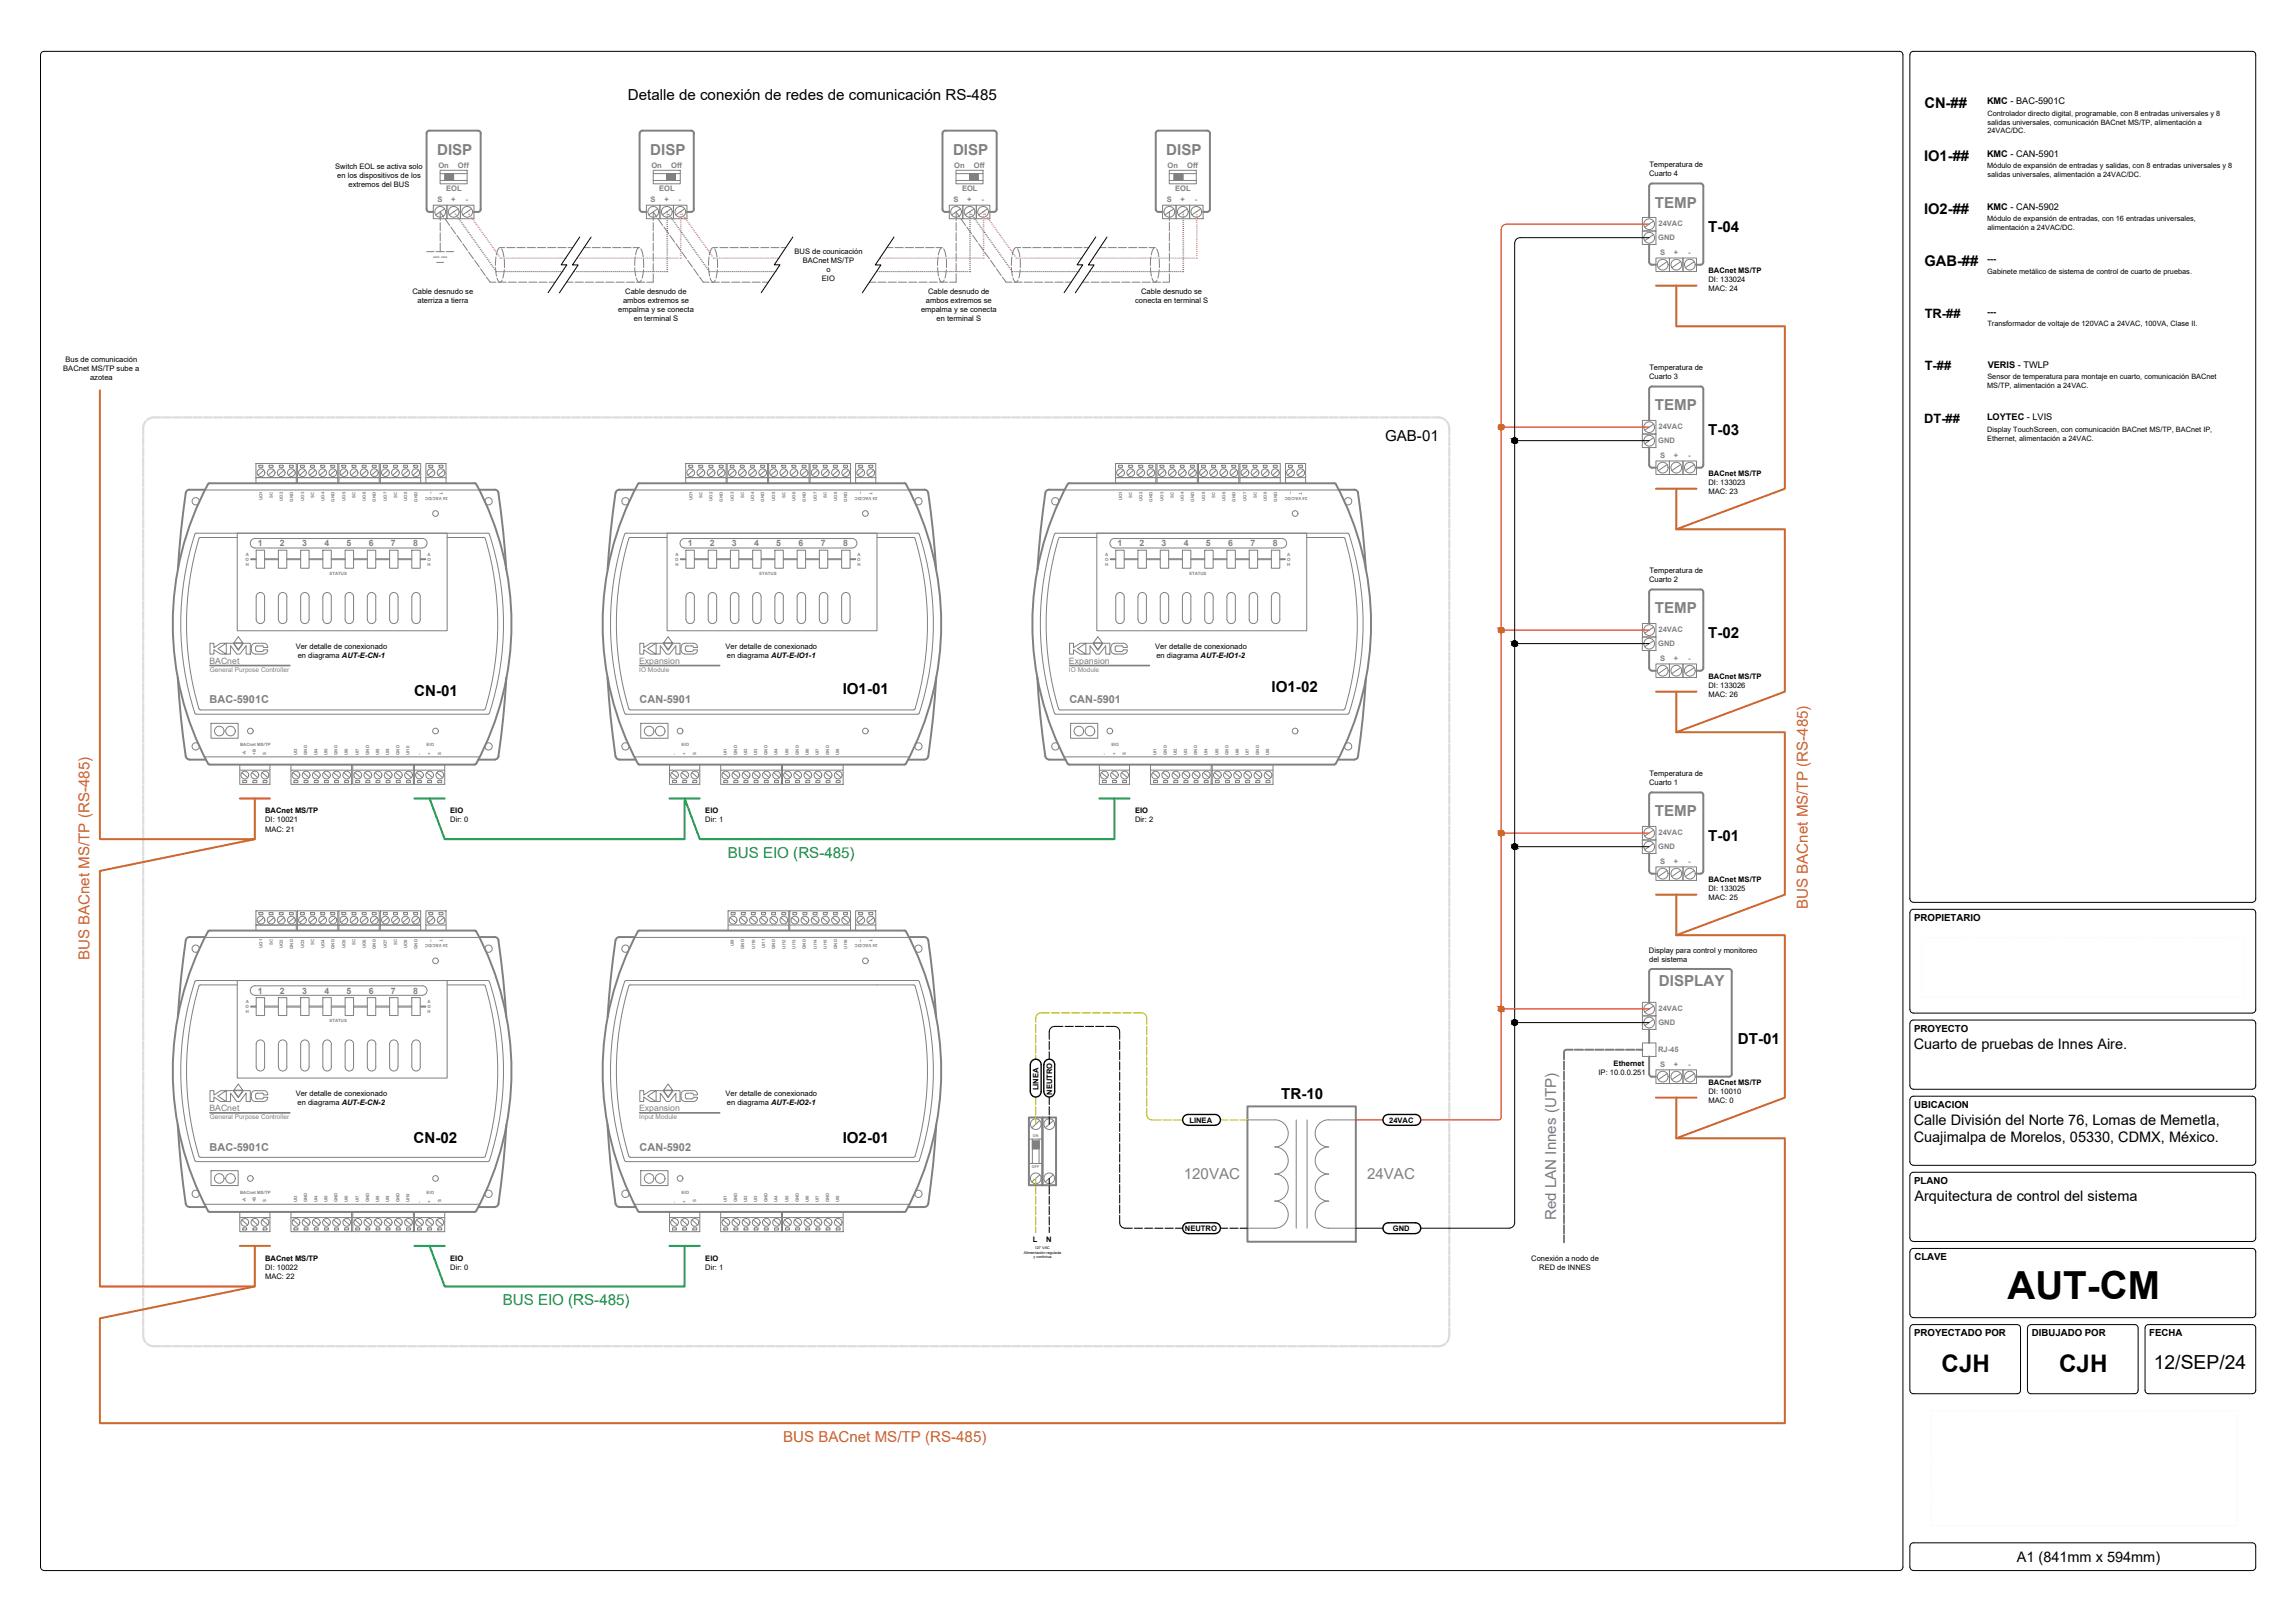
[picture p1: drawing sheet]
<svg xmlns="http://www.w3.org/2000/svg" width="841mm" height="594mm" viewBox="0 0 841 594" stroke-linecap="round" stroke-linejoin="round" font-family="sans-serif">
<defs><g id="words">
<text font-size="14.2" x="735.7" y="475.8">AUT-CM</text>
<g font-size="8.9">
<text x="711.5" y="502.6">CJH</text>
<text x="754.6" y="502.6">CJH</text>
</g>
<text font-size="7.1" x="789.3" y="501.3">12/SEP/24</text>
<g font-size="5.5">
<text x="230.1" y="36.6">Detalle de conexión de redes de comunicación RS-485</text>
<text x="626" y="85.1">T-04</text>
<text x="507.6" y="161.4">GAB-01</text>
<text x="626" y="159.5">T-03</text>
<text x="626" y="233.8">T-02</text>
<text x="151.8" y="254.8">CN-01</text>
<text x="308.8" y="254.1">IO1-01</text>
<text x="466" y="253.4">IO1-02</text>
<text x="626" y="308.2">T-01</text>
<text x="636.8" y="382.5">DT-01</text>
<text x="469.5" y="402.6">TR-10</text>
<text x="151.5" y="418.6">CN-02</text>
<text x="308.8" y="418.6">IO2-01</text>
</g>
<g font-size="5.5" fill="#808080">
<text x="160.2" y="56.7">DISP</text>
<text x="238.3" y="56.7">DISP</text>
<text x="349.2" y="56.7">DISP</text>
<text x="427.4" y="56.7">DISP</text>
<text x="606.5" y="76">TEMP</text>
<text x="606.5" y="150.3">TEMP</text>
<text x="606.5" y="224.7">TEMP</text>
<text x="606.5" y="299">TEMP</text>
<text x="607.9" y="361.2">DISPLAY</text>
<text x="433.8" y="431.9">120VAC</text>
<text x="501" y="431.9">24VAC</text>
</g>
<g font-size="5.5" fill="#139b48">
<text x="266.7" y="314.2">BUS EIO (RS-485)</text>
<text x="184.2" y="478.1">BUS EIO (RS-485)</text>
</g>
<g font-size="5.5" fill="#cd6928">
<text x="662.5" y="333" transform="rotate(-90 662.5 333)">BUS BACnet MS/TP (RS-485)</text>
<text x="32.8" y="351.8" transform="rotate(-90 32.8 351.8)">BUS BACnet MS/TP (RS-485)</text>
<text x="287" y="528.2">BUS BACnet MS/TP (RS-485)</text>
</g>
<text font-size="5.5" fill="#5e67af" x="570.3" y="446.9" transform="rotate(-90 570.3 446.9)">Red LAN Innes (UTP)</text>
<g font-size="5.4">
<text x="705.2" y="39.7">CN-##</text>
<text x="705.1" y="59">IO1-##</text>
<text x="705.1" y="78.2">IO2-##</text>
<text x="705.2" y="97.6">GAB-##</text>
</g>
<g font-size="5.3">
<text x="701.3" y="384.1">Cuarto de pruebas de Innes Aire.</text>
<text x="701.3" y="412">Calle División del Norte 76, Lomas de Memetla,</text>
<text x="701.3" y="418.4">Cuajimalpa de Morelos, 05330, CDMX, México.</text>
<text x="701.5" y="439.8">Arquitectura de control del sistema</text>
<text x="739.1" y="572.2">A1 (841mm x 594mm)</text>
</g>
<g font-size="4.7">
<text x="705.3" y="116.3">TR-##</text>
<text x="705.3" y="135.7">T-##</text>
<text x="705.1" y="155">DT-##</text>
</g>
<g font-size="4" fill="#808080">
<text x="76.8" y="257.6">BAC-5901C</text>
<text x="234.4" y="257.6">CAN-5901</text>
<text x="391.9" y="257.6">CAN-5901</text>
<text x="76.8" y="421.4">BAC-5901C</text>
<text x="234.4" y="421.4">CAN-5902</text>
</g>
<g font-size="3.5">
<text x="701.4" y="337.3">PROPIETARIO</text>
<text x="701.4" y="377.8">PROYECTO</text>
<text x="701.4" y="405.7">UBICACION</text>
<text x="701.4" y="433.6">PLANO</text>
<text x="701.5" y="461.5">CLAVE</text>
<text x="701.4" y="489.4">PROYECTADO POR</text>
<text x="744.5" y="489.4">DIBUJADO POR</text>
<text x="787.6" y="489.4">FECHA</text>
</g>
<g font-size="3.4">
<text x="728.2" y="38.2">KMC - BAC-5901C</text>
<text x="728.2" y="57.5">KMC - CAN-5901</text>
<text x="728.2" y="76.8">KMC - CAN-5902</text>
<text x="728.2" y="96.1">---</text>
<text x="728.2" y="115.3">---</text>
<text x="728.4" y="134.7">VERIS - TWLP</text>
<text x="728.2" y="154">LOYTEC - LVIS</text>
</g>
<g font-size="3.2" fill="#808080">
<text x="94.5" y="200.1">1</text>
<text x="102.6" y="200.1">2</text>
<text x="110.7" y="200.1">3</text>
<text x="118.9" y="200.1">4</text>
<text x="127" y="200">5</text>
<text x="135.1" y="200.1">6</text>
<text x="143.3" y="200">7</text>
<text x="151.5" y="200.1">8</text>
<text x="252" y="200.1">1</text>
<text x="260.1" y="200.1">2</text>
<text x="268.2" y="200.1">3</text>
<text x="276.3" y="200.1">4</text>
<text x="284.5" y="200">5</text>
<text x="292.6" y="200.1">6</text>
<text x="300.8" y="200">7</text>
<text x="308.9" y="200.1">8</text>
<text x="409.5" y="200.1">1</text>
<text x="417.6" y="200.1">2</text>
<text x="425.7" y="200.1">3</text>
<text x="433.9" y="200.1">4</text>
<text x="441.9" y="200">5</text>
<text x="450.1" y="200.1">6</text>
<text x="458.3" y="200">7</text>
<text x="466.5" y="200.1">8</text>
<text x="76.7" y="243.2">BACnet</text>
<text x="234.2" y="243.1">Expansion</text>
<text x="391.7" y="243.1">Expansion</text>
<text x="94.5" y="363.9">1</text>
<text x="102.6" y="363.9">2</text>
<text x="110.7" y="363.9">3</text>
<text x="118.9" y="363.9">4</text>
<text x="127" y="363.9">5</text>
<text x="135.1" y="363.9">6</text>
<text x="143.3" y="363.9">7</text>
<text x="151.5" y="363.9">8</text>
<text x="76.7" y="407">BACnet</text>
<text x="234.2" y="407">Expansion</text>
</g>
<g font-size="2.8">
<text x="122.8" y="61.9">Switch EOL se activa solo</text>
<text x="123.6" y="65.2">en los dispositivos de los</text>
<text x="604.3" y="64.6">Cuarto 4</text>
<text x="604.4" y="61.3">Temperatura de</text>
<text x="127.7" y="68.6">extremos del BUS</text>
<text x="291.2" y="92.9">BUS de counicación</text>
<text x="294.2" y="96.2">BACnet MS/TP</text>
<text x="302.9" y="99.5">o</text>
<text x="626.1" y="99.9">BACnet MS/TP</text>
<text x="151.1" y="107.7">Cable desnudo se</text>
<text x="229.1" y="107.7">Cable desnudo de</text>
<text x="301.2" y="102.8">EIO</text>
<text x="340.1" y="107.7">Cable desnudo de</text>
<text x="418.2" y="107.7">Cable desnudo se</text>
<text x="626.1" y="103.2">DI: 133024</text>
<text x="626.1" y="106.6">MAC: 24</text>
<text x="153" y="111">aterriza a tierra</text>
<text x="228.3" y="111">ambos extremos se</text>
<text x="339.3" y="111">ambos extremos se</text>
<text x="416" y="111">conecta en terminal S</text>
<text x="226.6" y="114.3">empalma y se conecta</text>
<text x="232.3" y="117.6">en terminal S</text>
<text x="337.5" y="114.3">empalma y se conecta</text>
<text x="343.2" y="117.6">en terminal S</text>
<text x="23.2" y="135.9">BACnet MS/TP sube a</text>
<text x="24" y="132.6">Bus de comunicación</text>
<text x="604.4" y="135.6">Temperatura de</text>
<text x="33" y="139.2">azotea</text>
<text x="604.3" y="139">Cuarto 3</text>
<text x="626.1" y="174.3">BACnet MS/TP</text>
<text x="626.1" y="177.6">DI: 133023</text>
<text x="626.1" y="180.9">MAC: 23</text>
<text x="604.4" y="209.9">Temperatura de</text>
<text x="604.3" y="213.3">Cuarto 2</text>
<text x="108.4" y="237.6">Ver detalle de conexionado</text>
<text x="265.9" y="237.6">Ver detalle de conexionado</text>
<text x="423.4" y="237.6">Ver detalle de conexionado</text>
<text x="109.1" y="240.9">en diagrama AUT-E-CN-1</text>
<text x="266.4" y="240.9">en diagrama AUT-E-IO1-1</text>
<text x="423.8" y="240.9">en diagrama AUT-E-IO1-2</text>
<text x="626.1" y="248.6">BACnet MS/TP</text>
<text x="626.1" y="251.9">DI: 133026</text>
<text x="626.1" y="255.2">MAC: 26</text>
<text x="604.3" y="287.6">Cuarto 1</text>
<text x="604.4" y="284.3">Temperatura de</text>
<text x="97.2" y="297.9">BACnet MS/TP</text>
<text x="165" y="297.9">EIO</text>
<text x="258.5" y="297.9">EIO</text>
<text x="416" y="297.9">EIO</text>
<text x="97.2" y="301.2">DI: 10021</text>
<text x="97.2" y="304.6">MAC: 21</text>
<text x="165" y="301.2">Dir: 0</text>
<text x="258.5" y="301.2">Dir: 1</text>
<text x="416" y="301.2">Dir: 2</text>
<text x="626.1" y="322.9">BACnet MS/TP</text>
<text x="626.1" y="326.3">DI: 133025</text>
<text x="626.1" y="329.6">MAC: 25</text>
<text x="604.3" y="349">Display para control y monitoreo</text>
<text x="604.4" y="352.3">del sistema</text>
<text x="585.8" y="393.8">IP: 10.0.0.251</text>
<text x="591.3" y="390.5">Ethernet</text>
<text x="108.4" y="401.4">Ver detalle de conexionado</text>
<text x="265.9" y="401.4">Ver detalle de conexionado</text>
<text x="380.5" y="399.3" transform="rotate(-90 380.5 399.3)">LINEA</text>
<text x="385.5" y="401" transform="rotate(-90 385.5 401)">NEUTRO</text>
<text x="626.1" y="397.3">BACnet MS/TP</text>
<text x="626.1" y="400.6">DI: 10010</text>
<text x="109" y="404.8">en diagrama AUT-E-CN-2</text>
<text x="266.4" y="404.8">en diagrama AUT-E-IO2-1</text>
<text x="626.1" y="404">MAC: 0</text>
<text x="435.9" y="411.2">LINEA</text>
<text x="509.1" y="411.2">24VAC</text>
<text x="378.5" y="454.9">L</text>
<text x="383.4" y="454.9">N</text>
<text x="434.2" y="450.9">NEUTRO</text>
<text x="510.4" y="450.9">GND</text>
<text x="97.2" y="461.7">BACnet MS/TP</text>
<text x="165" y="461.7">EIO</text>
<text x="258.5" y="461.7">EIO</text>
<text x="561.2" y="461.9">Conexión a nodo de</text>
<text x="97.2" y="465">DI: 10022</text>
<text x="165" y="465">Dir: 0</text>
<text x="258.5" y="465">Dir: 1</text>
<text x="564.1" y="465.2">RED de INNES</text>
<text x="97.2" y="468.4">MAC: 22</text>
</g>
<g font-size="2.8" fill="#808080">
<text x="160.6" y="61.4">On</text>
<text x="167.8" y="61.4">Off</text>
<text x="238.7" y="61.4">On</text>
<text x="245.9" y="61.4">Off</text>
<text x="349.7" y="61.4">On</text>
<text x="356.9" y="61.4">Off</text>
<text x="427.8" y="61.4">On</text>
<text x="435" y="61.4">Off</text>
<text x="163.5" y="70">EOL</text>
<text x="241.5" y="70">EOL</text>
<text x="352.5" y="70">EOL</text>
<text x="430.7" y="70">EOL</text>
<text x="160.3" y="73.9">S</text>
<text x="165.4" y="73.9">+</text>
<text x="170.6" y="73.9">-</text>
<text x="238.4" y="73.9">S</text>
<text x="243.5" y="73.9">+</text>
<text x="248.7" y="73.9">-</text>
<text x="349.4" y="73.9">S</text>
<text x="354.4" y="73.9">+</text>
<text x="359.7" y="73.9">-</text>
<text x="427.6" y="73.9">S</text>
<text x="432.6" y="73.9">+</text>
<text x="437.8" y="73.9">-</text>
<text x="607.8" y="82.9">24VAC</text>
<text x="607.7" y="87.9">GND</text>
<text x="608.4" y="93.3">S</text>
<text x="613.4" y="93.2">+</text>
<text x="618.6" y="93.2">-</text>
<text x="607.8" y="157.2">24VAC</text>
<text x="607.7" y="162.2">GND</text>
<text x="608.4" y="167.6">S</text>
<text x="613.4" y="167.6">+</text>
<text x="618.6" y="167.6">-</text>
<text x="607.8" y="231.6">24VAC</text>
<text x="607.7" y="236.6">GND</text>
<text x="608.4" y="242">S</text>
<text x="613.4" y="241.9">+</text>
<text x="618.6" y="241.9">-</text>
<text x="607.8" y="306">24VAC</text>
<text x="607.7" y="310.9">GND</text>
<text x="608.4" y="316.3">S</text>
<text x="613.4" y="316.3">+</text>
<text x="618.6" y="316.3">-</text>
<text x="607.8" y="370.4">24VAC</text>
<text x="607.7" y="375.3">GND</text>
<text x="607.6" y="385.2">RJ-45</text>
<text x="608.4" y="390.7">S</text>
<text x="613.4" y="390.6">+</text>
<text x="618.6" y="390.6">-</text>
</g>
<g font-size="2.7">
<text x="728.3" y="42.4">Controlador directo digital, programable, con 8 entradas universales y 8</text>
<text x="728.3" y="45.6">salidas universales, comunicación BACnet MS/TP, alimentación a</text>
<text x="728.3" y="48.9">24VAC/DC.</text>
<text x="728.2" y="61.7">Módulo de expansión de entradas y salidas, con 8 entradas universales y 8</text>
<text x="728.3" y="64.9">salidas universales, alimentación a 24VAC/DC.</text>
<text x="728.2" y="81">Módulo de expansión de entradas, con 16 entradas universales,</text>
<text x="728.3" y="84.2">alimentación a 24VAC/DC.</text>
<text x="728.2" y="100.3">Gabinete metálico de sistema de control de cuarto de pruebas.</text>
<text x="728.3" y="119.6">Transformador de voltaje de 120VAC a 24VAC, 100VA, Clase II.</text>
<text x="728.2" y="142.1">MS/TP, alimentación a 24VAC.</text>
<text x="728.3" y="138.9">Sensor de temperatura para montaje en cuarto, comunicación BACnet</text>
<text x="728.2" y="158.1">Display TouchScreen, con comunicación BACnet MS/TP, BACnet IP,</text>
<text x="728.2" y="161.4">Ethernet, alimentación a 24VAC.</text>
</g>
<g font-size="2.4" fill="#808080">
<text x="76.9" y="246.1">General Purpose Controller</text>
<text x="234.3" y="246.1">IO Module</text>
<text x="391.7" y="246.1">IO Module</text>
<text x="76.9" y="410">General Purpose Controller</text>
<text x="234.3" y="410">Input Module</text>
</g>
<g font-size="1.6" fill="#808080">
<text x="96.2" y="183.3" transform="rotate(-90 96.2 183.3)">UO1</text>
<text x="99.9" y="182.4" transform="rotate(-90 99.9 182.4)">SC</text>
<text x="103.7" y="183.4" transform="rotate(-90 103.7 183.4)">UO2</text>
<text x="107.4" y="183.7" transform="rotate(-90 107.4 183.7)">GND</text>
<text x="111.4" y="183.5" transform="rotate(-90 111.4 183.5)">UO3</text>
<text x="115.1" y="182.4" transform="rotate(-90 115.1 182.4)">SC</text>
<text x="118.9" y="183.5" transform="rotate(-90 118.9 183.5)">UO4</text>
<text x="122.6" y="183.7" transform="rotate(-90 122.6 183.7)">GND</text>
<text x="126.6" y="183.5" transform="rotate(-90 126.6 183.5)">UO5</text>
<text x="130.3" y="182.4" transform="rotate(-90 130.3 182.4)">SC</text>
<text x="134.1" y="183.5" transform="rotate(-90 134.1 183.5)">UO6</text>
<text x="137.8" y="183.7" transform="rotate(-90 137.8 183.7)">GND</text>
<text x="141.8" y="183.5" transform="rotate(-90 141.8 183.5)">UO7</text>
<text x="145.5" y="182.4" transform="rotate(-90 145.5 182.4)">SC</text>
<text x="149.3" y="183.5" transform="rotate(-90 149.3 183.5)">UO8</text>
<text x="153" y="183.7" transform="rotate(-90 153 183.7)">GND</text>
<text x="158.5" y="181.1" transform="rotate(-90 158.5 181.1)">~</text>
<text x="161" y="180.1" transform="rotate(90 161 180.1)">T</text>
<text x="164.1" y="182" transform="rotate(-180 164.1 182)">24 VAC/DC</text>
<text x="253.7" y="183.3" transform="rotate(-90 253.7 183.3)">UO1</text>
<text x="257.5" y="182.4" transform="rotate(-90 257.5 182.4)">SC</text>
<text x="261.1" y="183.4" transform="rotate(-90 261.1 183.4)">UO2</text>
<text x="264.9" y="183.7" transform="rotate(-90 264.9 183.7)">GND</text>
<text x="268.9" y="183.5" transform="rotate(-90 268.9 183.5)">UO3</text>
<text x="272.7" y="182.4" transform="rotate(-90 272.7 182.4)">SC</text>
<text x="276.3" y="183.5" transform="rotate(-90 276.3 183.5)">UO4</text>
<text x="280.1" y="183.7" transform="rotate(-90 280.1 183.7)">GND</text>
<text x="284.1" y="183.5" transform="rotate(-90 284.1 183.5)">UO5</text>
<text x="287.9" y="182.4" transform="rotate(-90 287.9 182.4)">SC</text>
<text x="291.5" y="183.5" transform="rotate(-90 291.5 183.5)">UO6</text>
<text x="295.3" y="183.7" transform="rotate(-90 295.3 183.7)">GND</text>
<text x="299.3" y="183.5" transform="rotate(-90 299.3 183.5)">UO7</text>
<text x="303.1" y="182.4" transform="rotate(-90 303.1 182.4)">SC</text>
<text x="306.7" y="183.5" transform="rotate(-90 306.7 183.5)">UO8</text>
<text x="310.5" y="183.7" transform="rotate(-90 310.5 183.7)">GND</text>
<text x="316" y="181.1" transform="rotate(-90 316 181.1)">~</text>
<text x="318.5" y="180.1" transform="rotate(90 318.5 180.1)">T</text>
<text x="321.6" y="182" transform="rotate(-180 321.6 182)">24 VAC/DC</text>
<text x="411.2" y="183.3" transform="rotate(-90 411.2 183.3)">UO1</text>
<text x="414.9" y="182.4" transform="rotate(-90 414.9 182.4)">SC</text>
<text x="418.7" y="183.4" transform="rotate(-90 418.7 183.4)">UO2</text>
<text x="422.4" y="183.7" transform="rotate(-90 422.4 183.7)">GND</text>
<text x="426.4" y="183.5" transform="rotate(-90 426.4 183.5)">UO3</text>
<text x="430.1" y="182.4" transform="rotate(-90 430.1 182.4)">SC</text>
<text x="433.9" y="183.5" transform="rotate(-90 433.9 183.5)">UO4</text>
<text x="437.6" y="183.7" transform="rotate(-90 437.6 183.7)">GND</text>
<text x="441.6" y="183.5" transform="rotate(-90 441.6 183.5)">UO5</text>
<text x="445.3" y="182.4" transform="rotate(-90 445.3 182.4)">SC</text>
<text x="449.1" y="183.5" transform="rotate(-90 449.1 183.5)">UO6</text>
<text x="452.8" y="183.7" transform="rotate(-90 452.8 183.7)">GND</text>
<text x="456.8" y="183.5" transform="rotate(-90 456.8 183.5)">UO7</text>
<text x="460.5" y="182.4" transform="rotate(-90 460.5 182.4)">SC</text>
<text x="464.3" y="183.5" transform="rotate(-90 464.3 183.5)">UO8</text>
<text x="468" y="183.7" transform="rotate(-90 468 183.7)">GND</text>
<text x="473.5" y="181.1" transform="rotate(-90 473.5 181.1)">~</text>
<text x="476" y="180.1" transform="rotate(90 476 180.1)">T</text>
<text x="479.1" y="182" transform="rotate(-180 479.1 182)">24 VAC/DC</text>
<text x="90" y="203.5">A</text>
<text x="156.7" y="203.5">A</text>
<text x="247.5" y="203.5">A</text>
<text x="314.2" y="203.5">A</text>
<text x="405" y="203.5">A</text>
<text x="471.7" y="203.5">A</text>
<text x="90" y="205.4">O</text>
<text x="90" y="207.3">H</text>
<text x="156.7" y="205.4">O</text>
<text x="156.7" y="207.3">H</text>
<text x="247.5" y="205.4">O</text>
<text x="247.5" y="207.3">H</text>
<text x="314.1" y="205.4">O</text>
<text x="314.2" y="207.3">H</text>
<text x="405" y="205.4">O</text>
<text x="405" y="207.3">H</text>
<text x="471.7" y="205.4">O</text>
<text x="471.7" y="207.3">H</text>
<text x="120.8" y="210.6">STATUS</text>
<text x="278.2" y="210.6">STATUS</text>
<text x="435.8" y="210.6">STATUS</text>
<text x="88" y="273.4">BACnet MS/TP</text>
<text x="156.3" y="273.4">EIO</text>
<text x="249.8" y="273.4">EIO</text>
<text x="407.3" y="273.4">EIO</text>
<text x="90.1" y="276.5" transform="rotate(-90 90.1 276.5)">-A</text>
<text x="93.8" y="276.5" transform="rotate(-90 93.8 276.5)">+B</text>
<text x="97.5" y="276.5" transform="rotate(-90 97.5 276.5)">S</text>
<text x="108.9" y="276.6" transform="rotate(-90 108.9 276.6)">UI3</text>
<text x="112.6" y="276.5" transform="rotate(-90 112.6 276.5)">GND</text>
<text x="116.3" y="276.6" transform="rotate(-90 116.3 276.6)">UI4</text>
<text x="120" y="276.6" transform="rotate(-90 120 276.6)">UI5</text>
<text x="123.7" y="276.5" transform="rotate(-90 123.7 276.5)">GND</text>
<text x="127.5" y="276.6" transform="rotate(-90 127.5 276.6)">UI6</text>
<text x="131.5" y="276.6" transform="rotate(-90 131.5 276.6)">UI7</text>
<text x="135.2" y="276.5" transform="rotate(-90 135.2 276.5)">GND</text>
<text x="138.9" y="276.6" transform="rotate(-90 138.9 276.6)">UI8</text>
<text x="142.6" y="276.6" transform="rotate(-90 142.6 276.6)">UI9</text>
<text x="146.4" y="276.5" transform="rotate(-90 146.4 276.5)">GND</text>
<text x="150.1" y="276.6" transform="rotate(-90 150.1 276.6)">UI10</text>
<text x="154.2" y="276.6" transform="rotate(-90 154.2 276.6)">-</text>
<text x="157.9" y="276.6" transform="rotate(-90 157.9 276.6)">+</text>
<text x="161.7" y="276.6" transform="rotate(-90 161.7 276.6)">S</text>
<text x="247.7" y="276.6" transform="rotate(-90 247.7 276.6)">-</text>
<text x="251.4" y="276.6" transform="rotate(-90 251.4 276.6)">+</text>
<text x="255.1" y="276.6" transform="rotate(-90 255.1 276.6)">S</text>
<text x="266.3" y="276.6" transform="rotate(-90 266.3 276.6)">UI1</text>
<text x="270.1" y="276.5" transform="rotate(-90 270.1 276.5)">GND</text>
<text x="273.8" y="276.6" transform="rotate(-90 273.8 276.6)">UI2</text>
<text x="277.5" y="276.6" transform="rotate(-90 277.5 276.6)">UI3</text>
<text x="281.2" y="276.5" transform="rotate(-90 281.2 276.5)">GND</text>
<text x="284.9" y="276.6" transform="rotate(-90 284.9 276.6)">UI4</text>
<text x="289" y="276.6" transform="rotate(-90 289 276.6)">UI5</text>
<text x="292.7" y="276.5" transform="rotate(-90 292.7 276.5)">GND</text>
<text x="296.4" y="276.6" transform="rotate(-90 296.4 276.6)">UI6</text>
<text x="300.1" y="276.6" transform="rotate(-90 300.1 276.6)">UI7</text>
<text x="303.9" y="276.5" transform="rotate(-90 303.9 276.5)">GND</text>
<text x="307.6" y="276.6" transform="rotate(-90 307.6 276.6)">UI8</text>
<text x="405.2" y="276.6" transform="rotate(-90 405.2 276.6)">-</text>
<text x="408.9" y="276.6" transform="rotate(-90 408.9 276.6)">+</text>
<text x="412.6" y="276.6" transform="rotate(-90 412.6 276.6)">S</text>
<text x="423.9" y="276.6" transform="rotate(-90 423.9 276.6)">UI1</text>
<text x="427.6" y="276.5" transform="rotate(-90 427.6 276.5)">GND</text>
<text x="431.3" y="276.6" transform="rotate(-90 431.3 276.6)">UI2</text>
<text x="435" y="276.6" transform="rotate(-90 435 276.6)">UI3</text>
<text x="438.7" y="276.5" transform="rotate(-90 438.7 276.5)">GND</text>
<text x="442.5" y="276.6" transform="rotate(-90 442.5 276.6)">UI4</text>
<text x="446.5" y="276.6" transform="rotate(-90 446.5 276.6)">UI5</text>
<text x="450.2" y="276.5" transform="rotate(-90 450.2 276.5)">GND</text>
<text x="453.9" y="276.6" transform="rotate(-90 453.9 276.6)">UI6</text>
<text x="457.7" y="276.6" transform="rotate(-90 457.7 276.6)">UI7</text>
<text x="461.4" y="276.5" transform="rotate(-90 461.4 276.5)">GND</text>
<text x="465.1" y="276.6" transform="rotate(-90 465.1 276.6)">UI8</text>
<text x="96.2" y="347.1" transform="rotate(-90 96.2 347.1)">UO1</text>
<text x="99.9" y="346.3" transform="rotate(-90 99.9 346.3)">SC</text>
<text x="103.7" y="347.3" transform="rotate(-90 103.7 347.3)">UO2</text>
<text x="107.4" y="347.6" transform="rotate(-90 107.4 347.6)">GND</text>
<text x="111.4" y="347.3" transform="rotate(-90 111.4 347.3)">UO3</text>
<text x="115.1" y="346.3" transform="rotate(-90 115.1 346.3)">SC</text>
<text x="118.9" y="347.4" transform="rotate(-90 118.9 347.4)">UO4</text>
<text x="122.6" y="347.6" transform="rotate(-90 122.6 347.6)">GND</text>
<text x="126.6" y="347.4" transform="rotate(-90 126.6 347.4)">UO5</text>
<text x="130.3" y="346.3" transform="rotate(-90 130.3 346.3)">SC</text>
<text x="134.1" y="347.4" transform="rotate(-90 134.1 347.4)">UO6</text>
<text x="137.8" y="347.6" transform="rotate(-90 137.8 347.6)">GND</text>
<text x="141.8" y="347.3" transform="rotate(-90 141.8 347.3)">UO7</text>
<text x="145.5" y="346.3" transform="rotate(-90 145.5 346.3)">SC</text>
<text x="149.3" y="347.3" transform="rotate(-90 149.3 347.3)">UO8</text>
<text x="153" y="347.6" transform="rotate(-90 153 347.6)">GND</text>
<text x="158.5" y="345" transform="rotate(-90 158.5 345)">~</text>
<text x="161" y="344" transform="rotate(90 161 344)">T</text>
<text x="164.1" y="345.9" transform="rotate(-180 164.1 345.9)">24 VAC/DC</text>
<text x="268.9" y="346.5" transform="rotate(-90 268.9 346.5)">UI9</text>
<text x="272.7" y="347.6" transform="rotate(-90 272.7 347.6)">GND</text>
<text x="276.7" y="347.4" transform="rotate(-90 276.7 347.4)">UI10</text>
<text x="280.4" y="347.2" transform="rotate(-90 280.4 347.2)">UI11</text>
<text x="284.1" y="347.6" transform="rotate(-90 284.1 347.6)">GND</text>
<text x="287.8" y="347.4" transform="rotate(-90 287.8 347.4)">UI12</text>
<text x="291.5" y="347.4" transform="rotate(-90 291.5 347.4)">UI13</text>
<text x="295.3" y="347.6" transform="rotate(-90 295.3 347.6)">GND</text>
<text x="299.3" y="347.4" transform="rotate(-90 299.3 347.4)">UI14</text>
<text x="303" y="347.4" transform="rotate(-90 303 347.4)">UI15</text>
<text x="306.7" y="347.6" transform="rotate(-90 306.7 347.6)">GND</text>
<text x="310.5" y="347.4" transform="rotate(-90 310.5 347.4)">UI16</text>
<text x="316" y="345" transform="rotate(-90 316 345)">~</text>
<text x="318.5" y="344" transform="rotate(90 318.5 344)">T</text>
<text x="321.6" y="345.9" transform="rotate(-180 321.6 345.9)">24 VAC/DC</text>
<text x="90" y="369.3">O</text>
<text x="90" y="367.3">A</text>
<text x="90" y="371.2">H</text>
<text x="156.7" y="369.3">O</text>
<text x="156.7" y="367.3">A</text>
<text x="156.7" y="371.2">H</text>
<text x="120.8" y="374.5">STATUS</text>
<text x="88" y="437.2">BACnet MS/TP</text>
<text x="156.3" y="437.3">EIO</text>
<text x="249.8" y="437.3">EIO</text>
<text x="90.1" y="440.4" transform="rotate(-90 90.1 440.4)">-A</text>
<text x="93.8" y="440.4" transform="rotate(-90 93.8 440.4)">+B</text>
<text x="97.5" y="440.4" transform="rotate(-90 97.5 440.4)">S</text>
<text x="108.9" y="440.4" transform="rotate(-90 108.9 440.4)">UI3</text>
<text x="112.6" y="440.4" transform="rotate(-90 112.6 440.4)">GND</text>
<text x="116.3" y="440.4" transform="rotate(-90 116.3 440.4)">UI4</text>
<text x="120" y="440.4" transform="rotate(-90 120 440.4)">UI5</text>
<text x="123.7" y="440.4" transform="rotate(-90 123.7 440.4)">GND</text>
<text x="127.5" y="440.4" transform="rotate(-90 127.5 440.4)">UI6</text>
<text x="131.5" y="440.4" transform="rotate(-90 131.5 440.4)">UI7</text>
<text x="135.2" y="440.4" transform="rotate(-90 135.2 440.4)">GND</text>
<text x="138.9" y="440.4" transform="rotate(-90 138.9 440.4)">UI8</text>
<text x="142.6" y="440.4" transform="rotate(-90 142.6 440.4)">UI9</text>
<text x="146.4" y="440.4" transform="rotate(-90 146.4 440.4)">GND</text>
<text x="150.1" y="440.4" transform="rotate(-90 150.1 440.4)">UI10</text>
<text x="154.2" y="440.5" transform="rotate(-90 154.2 440.5)">-</text>
<text x="157.9" y="440.5" transform="rotate(-90 157.9 440.5)">+</text>
<text x="161.7" y="440.4" transform="rotate(-90 161.7 440.4)">S</text>
<text x="247.7" y="440.5" transform="rotate(-90 247.7 440.5)">-</text>
<text x="251.4" y="440.5" transform="rotate(-90 251.4 440.5)">+</text>
<text x="255.1" y="440.4" transform="rotate(-90 255.1 440.4)">S</text>
<text x="266.3" y="440.4" transform="rotate(-90 266.3 440.4)">UI1</text>
<text x="270.1" y="440.4" transform="rotate(-90 270.1 440.4)">GND</text>
<text x="273.8" y="440.4" transform="rotate(-90 273.8 440.4)">UI2</text>
<text x="277.5" y="440.4" transform="rotate(-90 277.5 440.4)">UI3</text>
<text x="281.2" y="440.4" transform="rotate(-90 281.2 440.4)">GND</text>
<text x="284.9" y="440.4" transform="rotate(-90 284.9 440.4)">UI4</text>
<text x="289" y="440.4" transform="rotate(-90 289 440.4)">UI5</text>
<text x="292.7" y="440.4" transform="rotate(-90 292.7 440.4)">GND</text>
<text x="296.4" y="440.4" transform="rotate(-90 296.4 440.4)">UI6</text>
<text x="300.1" y="440.4" transform="rotate(-90 300.1 440.4)">UI7</text>
<text x="303.9" y="440.4" transform="rotate(-90 303.9 440.4)">GND</text>
<text x="307.6" y="440.4" transform="rotate(-90 307.6 440.4)">UI8</text>
</g>
<g font-size="1.4" fill="#808080">
<text x="378.5" y="416.6">ON</text>
<text x="378.1" y="427.9">OFF</text>
</g>
<g font-size="1.4">
<text x="375.2" y="459.3">Alimentación regulada</text>
<text x="378.7" y="460.9">y continiua</text>
<text x="379.2" y="457.6">127 VAC</text>
</g>
</g></defs>
<!-- layer: CNTR -->
<g fill="none" stroke="#808080" stroke-width=".37">
<path d="M75.1 179.5h100.5M93.8 169.8h14.8v5.1h-14.8zM93.8 174.9h14.8v2.1h-14.8zM94.9 170.4h1.4v.8h-1.4zM96.7 172.2l-2.1 1.9M98.6 170.4h1.5v.8h-1.5zM100.4 172.2l-2.1 1.9M102.3 170.4h1.5v.8h-1.5zM104.1 172.2l-2.1 1.9M106.1 170.4h1.4v.8h-1.4zM107.8 172.2l-2.1 1.9M109 169.8h14.8v5.1h-14.8z"/>
<path d="M109 174.9h14.8v2.1h-14.8zM110.1 170.4h1.4v.8h-1.4zM111.9 172.2l-2.1 1.9M113.8 170.4h1.5v.8h-1.5zM115.6 172.2l-2.1 1.9M117.5 170.4h1.5v.8h-1.5zM119.3 172.2l-2.1 1.9M121.2 170.4h1.5v.8h-1.5zM123 172.2l-2.1 1.9M124.2 169.8h14.8v5.1h-14.8zM124.2 174.9h14.8v2.1h-14.8zM125.3 170.4h1.4v.8h-1.4z"/>
<path d="M127.1 172.2l-2.1 1.9M129 170.4h1.5v.8h-1.5zM130.8 172.2l-2.1 1.9M132.7 170.4h1.5v.8h-1.5zM134.5 172.2l-2.1 1.9M136.4 170.4h1.5v.8h-1.5zM138.2 172.2l-2.1 1.9M139.4 169.8h14.8v5.1h-14.8zM139.4 174.9h14.8v2.1h-14.8zM140.5 170.4h1.4v.8h-1.4zM142.3 172.2l-2.1 1.9M144.2 170.4h1.5v.8h-1.5z"/>
<path d="M146 172.2l-2.1 1.9M147.9 170.4h1.4v.8h-1.4zM149.7 172.2l-2.1 1.9M151.6 170.4h1.5v.8h-1.5zM153.4 172.2l-2.1 1.9M156.1 169.8h7.3l.1 7.2h-7.4zM156.1 174.9h7.4M157.2 170.4h1.4v.8h-1.4zM158.9 172.2l-2.1 1.9M160.9 170.4h1.4v.8h-1.4zM162.7 172.2l-2.1 1.9M232.6 179.5h100.5"/>
<path d="M251.3 169.8h14.8v5.1h-14.8zM251.3 174.9h14.8v2.1h-14.8zM252.4 170.4h1.5v.8h-1.5zM254.2 172.2l-2.2 1.9M256.1 170.4h1.4v.8h-1.4zM257.9 172.2l-2.1 1.9M259.8 170.4h1.5v.8h-1.5zM261.6 172.2l-2.1 1.9M263.6 170.4h1.4v.8h-1.4zM265.3 172.2l-2.1 1.9M266.5 169.8h14.8v5.1h-14.8zM266.5 174.9h14.8v2.1h-14.8z"/>
<path d="M267.6 170.4h1.4v.8h-1.4zM269.4 172.2l-2.2 1.9M271.3 170.4h1.4v.8h-1.4zM273.1 172.2l-2.1 1.9M275 170.4h1.5v.8h-1.5zM276.8 172.2l-2.1 1.9M278.8 170.4h1.4v.8h-1.4zM280.5 172.2l-2.1 1.9M281.7 169.8h14.8v5.1h-14.8zM281.7 174.9h14.8v2.1h-14.8zM282.8 170.4h1.4v.8h-1.4zM284.6 172.2l-2.2 1.9"/>
<path d="M286.5 170.4h1.4v.8h-1.4zM288.3 172.2l-2.1 1.9M290.2 170.4h1.5v.8h-1.5zM292 172.2l-2.1 1.9M293.9 170.4h1.5v.8h-1.5zM295.7 172.2l-2.1 1.9M296.9 169.8h14.8v5.1h-14.8zM296.9 174.9h14.8v2.1h-14.8zM298 170.4h1.4v.8h-1.4zM299.7 172.2l-2.1 1.9M301.7 170.4h1.4v.8h-1.4zM303.5 172.2l-2.1 1.9"/>
<path d="M305.4 170.4h1.5v.8h-1.5zM307.2 172.2l-2.1 1.9M309.1 170.4h1.5v.8h-1.5zM310.9 172.2l-2.1 1.9M313.5 169.8h7.4l.1 7.2h-7.5zM313.5 174.9h7.5M314.7 170.4h1.4v.8h-1.4zM316.5 172.2l-2.1 1.9M318.4 170.4h1.5v.8h-1.5zM320.2 172.2l-2.2 1.9M390.1 179.5h100.5M408.8 169.8h14.8v5.1h-14.8z"/>
<path d="M408.8 174.9h14.8v2.1h-14.8zM409.9 170.4h1.4v.8h-1.4zM411.7 172.2l-2.1 1.9M413.6 170.4h1.5v.8h-1.5zM415.4 172.2l-2.1 1.9M417.4 170.4h1.4v.8h-1.4zM419.1 172.2l-2.1 1.9M421 170.4h1.5v.8h-1.5zM422.8 172.2l-2.1 1.9M424 169.8h14.8v5.1h-14.8zM424 174.9h14.8v2.1h-14.8zM425.1 170.4h1.4v.8h-1.4z"/>
<path d="M426.9 172.2l-2.1 1.9M428.8 170.4h1.5v.8h-1.5zM430.6 172.2l-2.1 1.9M432.5 170.4h1.4v.8h-1.4zM434.3 172.2l-2.1 1.9M436.2 170.4h1.5v.8h-1.5zM438 172.2l-2.1 1.9M439.2 169.8h14.8v5.1h-14.8zM439.2 174.9h14.8v2.1h-14.8zM440.3 170.4h1.4v.8h-1.4zM442.1 172.2l-2.1 1.9M444 170.4h1.5v.8h-1.5z"/>
<path d="M445.8 172.2l-2.2 1.9M447.7 170.4h1.4v.8h-1.4zM449.5 172.2l-2.1 1.9M451.4 170.4h1.5v.8h-1.5zM453.2 172.2l-2.1 1.9M454.4 169.8h14.8v5.1h-14.8zM454.4 174.9h14.8v2.1h-14.8zM455.5 170.4h1.4v.8h-1.4zM457.3 172.2l-2.1 1.9M459.2 170.4h1.5v.8h-1.5zM461 172.2l-2.2 1.9M462.9 170.4h1.4v.8h-1.4z"/>
<path d="M464.7 172.2l-2.1 1.9M466.6 170.4h1.5v.8h-1.5zM468.4 172.2l-2.1 1.9M471.1 174.9h7.4M472.2 170.4h1.4v.8h-1.4zM473.9 172.2l-2.1 1.9M475.9 170.4h1.4v.8h-1.4zM477.7 172.2l-2.1 1.9M478.4 169.8l.1 7.2h-7.4v-7.2h7.4M71.4 195.7a106.4 106.4 0 0 0 0 65.5M72 195.3h106.8M72 195.3l-.6 .4"/>
<path d="M73 183.9a1.33 1.33 0 0 0-1.5-1.6 1.33 1.33 0 0 0-.9 2 1.33 1.33 0 0 0 2.2 0M73.4 196.9h13.5M73.5 196.8l-.3 .1a106.6 106.6 0 0 0-.3 62.7M86.9 195.3h77v35.7h-77zM92.2 197.7l1.3-.5h61.2a1.76 1.76 0 0 1 1.8 1.8 1.76 1.76 0 0 1-1.8 1.7h-61.2a1.76 1.76 0 0 1-1.6-1.1 1.76 1.76 0 0 1 .3-1.9zM163.9 196.9h13.4M177.3 196.8l.2 .1a90.8 90.8 0 0 1 4.6 23.7 108.9 108.9 0 0 1-4.3 39M177.7 183.9a1.33 1.33 0 0 1 1.5-1.6 1.33 1.33 0 0 1 1 2 1.33 1.33 0 0 1-2.3 0M178.8 195.3l.5 .4M179.3 195.7a106.4 106.4 0 0 1 0 65.5M228.9 195.7a106.4 106.4 0 0 0 0 65.5M229.4 195.3h106.9"/>
<path d="M229.5 195.3l-.6 .4M230.5 183.9a1.33 1.33 0 0 0-1.5-1.6 1.33 1.33 0 0 0-.9 2 1.33 1.33 0 0 0 2.2 0M231 196.9h13.5M231 196.8l-.3 .1a106.6 106.6 0 0 0-.3 62.7M244.5 195.3h76.9v35.7h-76.9zM249.7 197.7l1.3-.5h61.3a1.76 1.76 0 0 1 1.7 1.8 1.76 1.76 0 0 1-1.8 1.7h-61.2a1.76 1.76 0 0 1-1.7-1.1 1.76 1.76 0 0 1 .4-1.9zM321.4 196.9h13.4M334.8 196.8l.2 .1a90.8 90.8 0 0 1 4.6 23.7 108.9 108.9 0 0 1-4.3 39M335.3 183.9a1.33 1.33 0 0 1 1.5-1.6 1.33 1.33 0 0 1 .9 2 1.33 1.33 0 0 1-2.3 0M336.3 195.3h.2a103.6 103.6 0 0 1 .2 66.1l-.4 .2h-106.9M387 195.3h106.8M387 195.3l-.4 .1a103.7 103.7 0 0 0 .1 66.1l107.1 .1 .4-.2a103.7 103.7 0 0 0-.2-66.1h-.2"/>
<path d="M388 183.9a1.33 1.33 0 0 0-1.5-1.6 1.33 1.33 0 0 0-.9 2 1.33 1.33 0 0 0 2.2 0M388.4 196.9h13.5M388.5 196.8l-.3 .1a106.6 106.6 0 0 0-.3 62.7M401.9 195.3h77v35.7h-77zM408.5 197.2h61.2a1.76 1.76 0 0 1 1.8 1.8 1.76 1.76 0 0 1-1.8 1.7h-61.2M408.5 197.2a1.76 1.76 0 0 0-1.8 1.8 1.76 1.76 0 0 0 1.8 1.7M478.9 196.9h13.4M492.3 196.8l.2 .1a90.8 90.8 0 0 1 4.6 23.7 108.9 108.9 0 0 1-4.3 39M492.7 183.9a1.33 1.33 0 0 1 1.5-1.6 1.33 1.33 0 0 1 1 2 1.33 1.33 0 0 1-2.3 0M93.9 201.5h3.1v6.6h-3.1zM93.9 204.7h-2v.3h2M94.5 217.3a1.54 1.54 0 0 1 1.6-.1 1.54 1.54 0 0 1 .9 1.4v8.3a1.55 1.55 0 0 1-1.6 1.5 1.55 1.55 0 0 1-1.5-1.5v-8.3z"/>
<path d="M97 204.7h5M97 205h5M102 201.5h3.1v6.6h-3.1zM102 218.6v8.3M102.1 218.6a1.55 1.55 0 0 1 1.5-1.6 1.55 1.55 0 0 1 1.5 1.6M105.1 218.6v8.3M105.1 204.7h5.1M105.1 205h5.1M110.2 201.5h3.1v6.6h-3.1zM110.8 217.3a1.54 1.54 0 0 1 1.6-.1 1.54 1.54 0 0 1 .9 1.4v8.3a1.55 1.55 0 0 1-1.6 1.5 1.55 1.55 0 0 1-1.5-1.5v-8.3zM113.3 204.7h5M113.3 205h5"/>
<path d="M118.3 201.5h3.1v6.6h-3.1zM118.3 218.6v8.3M118.3 218.6a1.55 1.55 0 0 1 1.6-1.6 1.55 1.55 0 0 1 1.5 1.6M121.4 218.6v8.3M121.4 204.7h5.1M121.4 205h5.1M126.5 201.5h3.1v6.6h-3.1zM127.1 217.3a1.54 1.54 0 0 1 1.6-.1 1.54 1.54 0 0 1 .9 1.4v8.3a1.55 1.55 0 0 1-1.6 1.5 1.55 1.55 0 0 1-1.5-1.5v-8.3zM129.6 204.7h5M129.6 205h5M134.6 201.5h3.1v6.6h-3.1zM134.6 218.6v8.3"/>
<path d="M134.6 218.6a1.55 1.55 0 0 1 1.6-1.6 1.55 1.55 0 0 1 1.5 1.6v8.3a1.52 1.52 0 0 1-1.5 1.5 1.52 1.52 0 0 1-1.6-1.5M137.7 204.7h5.1M137.7 205h5.1M142.8 201.5h3.1v6.6h-3.1zM143.4 217.3a1.54 1.54 0 0 1 1.6-.1 1.54 1.54 0 0 1 .9 1.4v8.3a1.55 1.55 0 0 1-1.6 1.5 1.55 1.55 0 0 1-1.5-1.5v-8.3zM145.9 204.7h5M145.9 205h5M150.9 201.5h3.1v6.6h-3.1zM150.9 218.6v8.3M150.9 218.6a1.55 1.55 0 0 1 1.6-1.6 1.55 1.55 0 0 1 1.5 1.6v8.3a1.52 1.52 0 0 1-1.5 1.5 1.52 1.52 0 0 1-1.6-1.5M154 204.7h2v.3h-2M251.4 201.5h3.1v6.6h-3.1z"/>
<path d="M251.4 204.7h-2v.3h2M254.5 204.7h5M254.5 205h5M254.5 218.6v8.3M254.5 218.6a1.55 1.55 0 0 0-1.6-1.6 1.55 1.55 0 0 0-1.5 1.6v8.3a1.57 1.57 0 0 0 1.5 1.5 1.57 1.57 0 0 0 1.6-1.5M259.5 201.5h3.1v6.6h-3.1zM260.2 217.3a1.54 1.54 0 0 1 1.6-.1 1.54 1.54 0 0 1 .8 1.4v8.3a1.55 1.55 0 0 1-1.5 1.5 1.55 1.55 0 0 1-1.6-1.5v-8.3zM262.6 204.7h5.1M262.6 205h5.1M267.7 201.5h3v6.6h-3zM270.7 204.7h5.1M270.7 205h5.1"/>
<path d="M270.7 218.6v8.3M270.8 218.6a1.55 1.55 0 0 0-1.6-1.6 1.55 1.55 0 0 0-1.5 1.6v8.3a1.57 1.57 0 0 0 1.5 1.5 1.57 1.57 0 0 0 1.6-1.5M275.8 201.5h3.1v6.6h-3.1zM276.5 217.3a1.54 1.54 0 0 1 1.6-.1 1.54 1.54 0 0 1 .8 1.4v8.3a1.55 1.55 0 0 1-1.5 1.5 1.55 1.55 0 0 1-1.6-1.5v-8.3zM278.9 204.7h5.1M278.9 205h5.1M284 201.5h3v6.6h-3zM284 218.6v8.3M284 218.6a1.55 1.55 0 0 1 1.5-1.6 1.55 1.55 0 0 1 1.6 1.6M287 204.7h5.1M287 205h5.1M287 218.6v8.3"/>
<path d="M292.1 201.5h3.1v6.6h-3.1zM292.8 217.3a1.54 1.54 0 0 1 1.6-.1 1.54 1.54 0 0 1 .8 1.4v8.3a1.55 1.55 0 0 1-1.5 1.5 1.55 1.55 0 0 1-1.6-1.5v-8.3zM295.2 204.7h5.1M295.2 205h5.1M300.3 201.5h3v6.6h-3zM300.3 218.6v8.3M300.3 218.6a1.55 1.55 0 0 1 1.5-1.6 1.55 1.55 0 0 1 1.6 1.6M303.3 204.7h5.1M303.3 205h5.1M303.3 218.6v8.3M308.4 201.5h3.1v6.6h-3.1zM309.1 217.3a1.54 1.54 0 0 1 1.6-.1 1.54 1.54 0 0 1 .8 1.4v8.3a1.55 1.55 0 0 1-1.5 1.5 1.55 1.55 0 0 1-1.6-1.5v-8.3z"/>
<path d="M311.5 204.7h2v.3h-2M408.9 201.5h3.1v6.6h-3.1zM408.9 204.7h-2v.3h2M409.5 217.3a1.54 1.54 0 0 1 1.6-.1 1.54 1.54 0 0 1 .9 1.4v8.3a1.55 1.55 0 0 1-1.6 1.5 1.55 1.55 0 0 1-1.5-1.5v-8.3zM412 204.7h5M412 205h5M417 201.5h3.1v6.6h-3.1zM417.4 217.6a1.55 1.55 0 0 1 1.7-.5 1.55 1.55 0 0 1 1 1.5v8.3a1.57 1.57 0 0 1-1.5 1.5 1.57 1.57 0 0 1-1.6-1.5l.1-8.3zM420.1 204.7h5.1M420.1 205h5.1M425.2 201.5h3.1v6.6h-3.1zM425.8 217.3a1.54 1.54 0 0 1 1.6-.1 1.54 1.54 0 0 1 .9 1.4v8.3a1.55 1.55 0 0 1-1.6 1.5 1.55 1.55 0 0 1-1.5-1.5v-8.3z"/>
<path d="M428.3 204.7h5M428.3 205h5M433.3 201.5h3.1v6.6h-3.1zM436.4 204.7h5.1M436.4 205h5.1M436.4 218.6v8.3M436.4 218.6a1.55 1.55 0 0 0-1.5-1.6 1.55 1.55 0 0 0-1.5 1.6l-.1 8.3a1.57 1.57 0 0 0 1.6 1.5 1.57 1.57 0 0 0 1.5-1.5M441.5 201.5h3.1v6.6h-3.1zM442.1 217.3a1.54 1.54 0 0 1 1.6-.1 1.54 1.54 0 0 1 .9 1.4v8.3a1.55 1.55 0 0 1-1.6 1.5 1.55 1.55 0 0 1-1.5-1.5v-8.3zM444.6 204.7h5M444.6 205h5M449.6 201.5h3.1v6.6h-3.1z"/>
<path d="M452.7 204.7h5.1M452.7 205h5.1M452.7 218.6v8.3M452.7 218.6a1.55 1.55 0 0 0-1.5-1.6 1.55 1.55 0 0 0-1.5 1.6l-.1 8.3a1.57 1.57 0 0 0 1.6 1.5 1.57 1.57 0 0 0 1.5-1.5M457.8 201.5h3.1v6.6h-3.1zM458.4 217.3a1.54 1.54 0 0 1 1.6-.1 1.54 1.54 0 0 1 .9 1.4v8.3a1.55 1.55 0 0 1-1.6 1.5 1.55 1.55 0 0 1-1.5-1.5v-8.3zM460.9 204.7h5M460.9 205h5M465.9 201.5h3.1v6.6h-3.1zM469 204.7h2v.3h-2M469 218.6v8.3M469 218.6a1.55 1.55 0 0 0-1.5-1.6 1.55 1.55 0 0 0-1.6 1.6v8.3a1.57 1.57 0 0 0 1.6 1.5 1.57 1.57 0 0 0 1.5-1.5"/>
<path d="M76.9 235.6h1.5v1.6l2.4-1.6h2.1l-3 2 3 2h-2.1l-2.4-1.6v1.6h-1.5zM82.9 235.6h2.6l1.8 2.6 1.9-2.6h2.5v4h-1.5v-3.1l-2.3 3.1h-1.1l-2.3-3.1v3.1h-1.6zM85.7 235.6h3.3l-1.7 2.3zM87.3 233.2l1.7 2.3h-3.3zM94.2 238.6h1.8M94.2 236.6h1.8M94.2 236.5l-.5 .6v1.2l.5 .3M96.1 236.5l.5 .6M96.6 237.1l1.5 .1-.3-1-1.1-.6h-3.2a2.06 2.06 0 0 0-1.5 2 2.06 2.06 0 0 0 1.5 2l3.2-.1 1.1-.5 .3-1-1.5 .1M96.6 238l-.5 .6M102.1 226.9a1.55 1.55 0 0 0 1.5 1.5 1.55 1.55 0 0 0 1.5-1.5M118.3 226.9a1.55 1.55 0 0 0 1.6 1.5 1.55 1.55 0 0 0 1.5-1.5"/>
<path d="M234.5 235.6h1.4v1.6l2.4-1.6h2.1l-3.1 2 3.1 2h-2.1l-2.4-1.6v1.6h-1.4zM240.4 235.6h2.6l1.8 2.6 1.9-2.6h2.5v4h-1.5v-3.1l-2.3 3.1h-1.2l-2.2-3.1v3.1h-1.6zM243.2 235.6h3.3l-1.7 2.3zM244.8 233.2l1.7 2.3h-3.3zM251.1 237.1v1M251.2 237.1l.3-.5 2-.1 .6 .7 1.5-.2-.3-.8-.7-.5-3.6-.1a2.06 2.06 0 0 0-1.5 2 2.06 2.06 0 0 0 1.5 2l3.6-.1 .7-.5 .3-1h-1.5l-.6 .6M251.2 238l.6 .6M251.7 238.6h1.8M284 226.9a1.55 1.55 0 0 0 1.5 1.5 1.55 1.55 0 0 0 1.6-1.5M300.3 226.9a1.55 1.55 0 0 0 1.5 1.5 1.55 1.55 0 0 0 1.6-1.5M392 235.6h1.4v1.6l2.4-1.6h2.1l-3 2 3 2h-2.1l-2.4-1.6v1.6h-1.4zM397.9 235.6h2.6l1.8 2.6 1.9-2.6h2.5v4h-1.5v-3.1l-2.3 3.1h-1.2l-2.3-3.1v3.1h-1.5z"/>
<path d="M400.7 235.6h3.3l-1.7 2.3zM402.3 233.2l1.7 2.3h-3.3zM407.1 237v1.1M407.1 238.1l.3 .9 1.1 .6 3.6-.1 .7-.5 .3-.9-1.5-.1-.6 .6M407.1 237l.3-.8 .7-.5h4a1.35 1.35 0 0 1 1 1.5h-1.5l-.3-.6h-2.3l-.3 1.4 .5 .6M409.2 238.6h1.8M72.9 259.6l.5 .4h103.9l.5-.4M76.9 243.6h29.4v.3h-29.4zM230.4 259.6l.6 .4h103.8l.5-.4M234.5 243.6h29.3v.3h-29.3zM387.9 259.6l.6 .4h103.8M392 243.6h29.3v.3h-29.3z"/>
<path d="M492.8 259.6l-.5 .4M71.4 261.2l.6 .4M72.8 272.6a1.33 1.33 0 0 0-2.2 .1 1.33 1.33 0 0 0 .9 2 1.33 1.33 0 0 0 1.5-1.7M75 277.2h100.8M77.3 264.9h10v5.5h-10zM177.9 272.6a1.33 1.33 0 0 1 2.3 .1 1.33 1.33 0 0 1-1 2 1.33 1.33 0 0 1-1.5-1.7M179.3 261.2l-.5 .4h-106.8M228.9 261.2l.6 .4M230.3 272.6a1.33 1.33 0 0 0-2.2 .1 1.33 1.33 0 0 0 .9 2 1.33 1.33 0 0 0 1.5-1.7M232.4 277.2h100.9M234.8 264.9h10v5.5h-10zM335.4 272.6a1.33 1.33 0 0 1 2.3 .1 1.33 1.33 0 0 1-.9 2 1.33 1.33 0 0 1-1.5-1.7"/>
<path d="M387.8 272.6a1.33 1.33 0 0 0-2.2 .1 1.33 1.33 0 0 0 .9 2 1.33 1.33 0 0 0 1.5-1.7M390 277.2h100.8M392.3 264.9h10v5.5h-10zM492.9 272.6a1.33 1.33 0 0 1 2.3 .1 1.33 1.33 0 0 1-1 2 1.33 1.33 0 0 1-1.5-1.7M87.9 280h11v7.3h-11zM87.9 282.1h11M88.6 283l2.1 1.8M89 285.8h1.4v.9h-1.4zM92.4 283l2 1.8M92.7 285.8h1.4v.9h-1.4zM96 283l2.2 1.8M96.4 285.8h1.4v.9h-1.4z"/>
<path d="M106.6 280h22.2v7.3h-22.2zM106.6 282.1h22.2M107.4 283l2.1 1.8M107.7 285.8h1.5v.9h-1.5zM111.1 283l2.1 1.8M111.4 285.8h1.5v.9h-1.5zM114.8 283l2.2 1.8M115.2 285.8h1.4v.9h-1.4zM118.6 283l2 1.8M118.9 285.8h1.4v.9h-1.4zM122.2 283l2.2 1.8M122.6 285.8h1.4v.9h-1.4z"/>
<path d="M126 283l2.1 1.8M126.3 285.8h1.4v.9h-1.4zM129.3 280h22.2v7.3h-22.2zM129.3 282.1h22.2M130 283l2.2 1.8M130.4 285.8h1.4v.9h-1.4zM133.7 283l2.1 1.8M134.1 285.8h1.4v.9h-1.4zM137.4 283l2.2 1.8M137.8 285.8h1.4v.9h-1.4zM141.2 283l2.1 1.8M141.5 285.8h1.4v.9h-1.4z"/>
<path d="M144.9 283l2.1 1.8M145.2 285.8h1.5v.9h-1.5zM148.6 283l2.1 1.8M149 285.8h1.4v.9h-1.4zM151.9 280h11.1v7.3h-11.1zM151.9 282.1h11.1M152.6 283l2.2 1.8M153 285.8h1.4v.9h-1.4zM156.4 283l2.1 1.8M156.7 285.8h1.4v.9h-1.4zM160.1 283l2.1 1.8M160.4 285.8h1.5v.9h-1.5z"/>
<path d="M245.3 280h11.1v7.3h-11.1zM245.3 282.1h11.1M246.1 283l2.1 1.8M246.5 285.8h1.4v.9h-1.4zM249.8 283l2.2 1.8M250.2 285.8h1.4v.9h-1.4zM253.6 283l2.1 1.8M253.9 285.8h1.4v.9h-1.4zM264.1 280h22.3v7.3h-22.3zM264.1 282.1h22.3M264.9 283l2.1 1.8M265.2 285.8h1.5v.9h-1.5z"/>
<path d="M268.6 283l2.1 1.8M269 285.8h1.4v.9h-1.4zM272.3 283l2.1 1.8M272.7 285.8h1.4v.9h-1.4zM276 283l2.2 1.8M276.4 285.8h1.4v.9h-1.4zM279.8 283l2.1 1.8M280.1 285.8h1.4v.9h-1.4zM283.5 283l2.1 1.8M283.8 285.8h1.5v.9h-1.5zM286.8 280h22.2v7.3h-22.2zM286.8 282.1h22.2"/>
<path d="M287.5 283l2.1 1.8M287.9 285.8h1.4v.9h-1.4zM291.2 283l2.2 1.8M291.6 285.8h1.4v.9h-1.4zM295 283l2.1 1.8M295.3 285.8h1.4v.9h-1.4zM298.6 283l2.2 1.8M299 285.8h1.5v.9h-1.5zM302.4 283l2.1 1.8M302.8 285.8h1.4v.9h-1.4zM306.1 283l2.1 1.8M306.4 285.8h1.5v.9h-1.5z"/>
<path d="M402.9 280h11v7.3h-11zM402.9 282.1h11M403.6 283l2.2 1.8M404 285.8h1.4v.9h-1.4zM407.3 283l2.1 1.8M407.7 285.8h1.4v.9h-1.4zM411 283l2.2 1.8M411.4 285.8h1.4v.9h-1.4zM421.6 280h22.3v7.3h-22.3zM421.6 282.1h22.3M422.4 283l2.1 1.8M422.7 285.8h1.5v.9h-1.5z"/>
<path d="M426.1 283l2.1 1.8M426.5 285.8h1.4v.9h-1.4zM429.8 283l2.2 1.8M430.2 285.8h1.4v.9h-1.4zM433.5 283l2.1 1.8M433.9 285.8h1.4v.9h-1.4zM437.2 283l2.2 1.8M437.6 285.8h1.4v.9h-1.4zM441 283l2.1 1.8M441.3 285.8h1.5v.9h-1.5zM444.2 280h22.3v7.3h-22.3zM444.2 282.1h22.3"/>
<path d="M445 283l2.2 1.8M445.4 285.8h1.4v.9h-1.4zM448.7 283l2.1 1.8M449.1 285.8h1.4v.9h-1.4zM452.4 283l2.2 1.8M452.8 285.8h1.4v.9h-1.4zM456.2 283l2.1 1.8M456.5 285.8h1.4v.9h-1.4zM459.9 283l2.1 1.8M460.2 285.8h1.5v.9h-1.5zM463.6 283l2.1 1.8M464 285.8h1.4v.9h-1.4z"/>
<path d="M93.8 333.6h14.8v5.2h-14.8zM93.8 338.8h14.8v2h-14.8zM94.9 334.2h1.4v.8h-1.4zM96.7 336.1l-2.1 1.8M98.6 334.2h1.5v.8h-1.5zM100.4 336.1l-2.1 1.8M102.3 334.2h1.5v.8h-1.5zM104.1 336.1l-2.1 1.8M106.1 334.2h1.4v.8h-1.4zM107.8 336.1l-2.1 1.8M109 333.6h14.8v5.2h-14.8zM109 338.8h14.8v2h-14.8z"/>
<path d="M110.1 334.2h1.4v.8h-1.4zM111.9 336.1l-2.1 1.8M113.8 334.2h1.5v.8h-1.5zM115.6 336.1l-2.1 1.8M117.5 334.2h1.5v.8h-1.5zM119.3 336.1l-2.1 1.8M121.2 334.2h1.5v.8h-1.5zM123 336.1l-2.1 1.8M124.2 333.6h14.8v5.2h-14.8zM124.2 338.8h14.8v2h-14.8zM125.3 334.2h1.4v.8h-1.4zM127.1 336.1l-2.1 1.8"/>
<path d="M129 334.2h1.5v.8h-1.5zM130.8 336.1l-2.1 1.8M132.7 334.2h1.5v.8h-1.5zM134.5 336.1l-2.1 1.8M136.4 334.2h1.5v.8h-1.5zM138.2 336.1l-2.1 1.8M139.4 333.6h14.8v5.2h-14.8zM139.4 338.8h14.8v2h-14.8zM140.5 334.2h1.4v.8h-1.4zM142.3 336.1l-2.1 1.8M144.2 334.2h1.5v.8h-1.5zM146 336.1l-2.1 1.8"/>
<path d="M147.9 334.2h1.4v.8h-1.4zM149.7 336.1l-2.1 1.8M151.6 334.2h1.5v.8h-1.5zM153.4 336.1l-2.1 1.8M156.1 333.6h7.3l.1 7.2h-7.4zM156.1 338.8h7.4M157.2 334.2h1.4v.8h-1.4zM158.9 336.1l-2.1 1.8M160.9 334.2h1.4v.8h-1.4zM162.7 336.1l-2.1 1.8M266.8 333.6h22.2v7.2h-22.2zM266.8 338.8h22.2"/>
<path d="M267.6 336.1l2.1 1.8M267.9 334.2h1.5v.8h-1.5zM271.3 336.1l2.1 1.8M271.6 334.2h1.5v.8h-1.5zM275 336.1l2.1 1.8M275.3 334.2h1.5v.8h-1.5zM278.7 336.1l2.1 1.8M279 334.2h1.5v.8h-1.5zM282.4 336.1l2.2 1.8M282.8 334.2h1.4v.8h-1.4zM286.2 336.1l2.1 1.8M286.5 334.2h1.4v.8h-1.4z"/>
<path d="M289.4 333.6h22.3v7.2h-22.3zM289.4 338.8h22.3M290.2 336.1l2.1 1.8M290.5 334.2h1.5v.8h-1.5zM293.9 336.1l2.1 1.8M294.2 334.2h1.5v.8h-1.5zM297.6 336.1l2.1 1.8M298 334.2h1.4v.8h-1.4zM301.4 336.1l2.1 1.8M301.7 334.2h1.4v.8h-1.4zM305.1 336.1l2.1 1.8M305.4 334.2h1.4v.8h-1.4z"/>
<path d="M308.8 336.1l2.1 1.8M309.1 334.2h1.4v.8h-1.4zM313.5 333.6h7.4l.1 7.2h-7.5zM313.5 338.8h7.5M314.7 334.2h1.4v.8h-1.4zM316.5 336.1l-2.1 1.8M318.4 334.2h1.5v.8h-1.5zM320.2 336.1l-2.2 1.8M71.4 359.5a106.4 106.4 0 0 0 0 65.6M72 359.1h106.8l.5 .4M72 359.1l-.6 .4M73 347.8a1.33 1.33 0 0 0-1.5-1.7 1.33 1.33 0 0 0-.9 2.1 1.33 1.33 0 0 0 2.2 0"/>
<path d="M75.1 343.3h100.5M86.9 359.1h77v35.8h-77zM177.7 347.8a1.33 1.33 0 0 1 1.5-1.7 1.33 1.33 0 0 1 1 2.1 1.33 1.33 0 0 1-2.3 0M179.3 359.5a106.4 106.4 0 0 1 0 65.6M228.9 359.5a106.4 106.4 0 0 0 0 65.6M229.4 359.1l107.1 .1a104.2 104.2 0 0 1 .4 65.9M229.5 359.1l-.6 .4M230.5 347.8a1.33 1.33 0 0 0-1.5-1.7 1.33 1.33 0 0 0-.9 2.1 1.33 1.33 0 0 0 2.2 0M232.6 343.3h100.5M335.3 347.8a1.33 1.33 0 0 1 1.5-1.7 1.33 1.33 0 0 1 .9 2.1 1.33 1.33 0 0 1-2.3 0M73.4 360.7h13.5M73.5 360.7h-.3a106 106 0 0 0-.2 63l.4 .2 104.1-.1a77.8 77.8 0 0 0 4.1-18.4 107.9 107.9 0 0 0-3.9-44.5l-.4-.2"/>
<path d="M92.2 361.5l1.3-.5h61.2a1.76 1.76 0 0 1 1.8 1.8 1.76 1.76 0 0 1-1.8 1.7h-61.2a1.76 1.76 0 0 1-1.6-1 1.76 1.76 0 0 1 .3-2zM93.9 365.4h3.1v6.6h-3.1zM93.9 368.5h-2v.4h2M97 368.5h5M97 368.9h5M102 365.4h3.1v6.6h-3.1zM105.1 368.5h5.1M105.1 368.9h5.1M110.2 365.4h3.1v6.6h-3.1zM113.3 368.5h5M113.3 368.9h5M118.3 365.4h3.1v6.6h-3.1z"/>
<path d="M121.4 368.5h5.1M121.4 368.9h5.1M126.5 365.4h3.1v6.6h-3.1zM129.6 368.5h5M129.6 368.9h5M134.6 365.4h3.1v6.6h-3.1zM137.7 368.5h5.1M137.7 368.9h5.1M142.8 365.4h3.1v6.6h-3.1zM145.9 368.5h5M145.9 368.9h5M150.9 365.4h3.1v6.6h-3.1z"/>
<path d="M154 368.5h2v.4h-2M163.9 360.7h13.4M231 360.7h103.8M231 360.7h-.3a106 106 0 0 0-.2 63l.5 .2 104-.1a77.8 77.8 0 0 0 4.1-18.4 107.9 107.9 0 0 0-3.9-44.5l-.4-.2M76.9 399.5h1.5v1.6l2.4-1.6h2.1l-3 2 3 2h-2.1l-2.4-1.7v1.7h-1.5zM82.9 399.5h2.6l1.8 2.6 1.9-2.6h2.5v4h-1.5v-3.1l-2.3 3.1h-1.1l-2.3-3.1v3.1h-1.6zM85.7 399.5h3.3l-1.7 2.3zM87.3 397l1.7 2.3h-3.3zM93.9 382.4a1.55 1.55 0 0 1 1.5-1.5 1.55 1.55 0 0 1 1.6 1.5M93.9 382.5v8.2a1.55 1.55 0 0 0 1.5 1.6 1.55 1.55 0 0 0 1.6-1.6v-8.2M102 382.5v8.3M102.1 382.4a1.55 1.55 0 0 1 1.5-1.5 1.55 1.55 0 0 1 1.5 1.5"/>
<path d="M102.1 390.7a1.55 1.55 0 0 0 1.5 1.6 1.55 1.55 0 0 0 1.5-1.6M105.1 382.5v8.3M110.2 382.4a1.55 1.55 0 0 1 1.5-1.5 1.55 1.55 0 0 1 1.6 1.5M110.2 382.5v8.2a1.55 1.55 0 0 0 1.5 1.6 1.55 1.55 0 0 0 1.6-1.6v-8.2M118.3 382.5v8.3M118.3 382.4a1.55 1.55 0 0 1 1.6-1.5 1.55 1.55 0 0 1 1.5 1.5M118.3 390.7a1.55 1.55 0 0 0 1.6 1.6 1.55 1.55 0 0 0 1.5-1.6M121.4 382.5v8.3M126.5 382.4a1.55 1.55 0 0 1 1.5-1.5 1.55 1.55 0 0 1 1.6 1.5M126.5 382.5v8.2a1.55 1.55 0 0 0 1.5 1.6 1.55 1.55 0 0 0 1.6-1.6v-8.2M134.6 382.5v8.3M134.6 382.4a1.55 1.55 0 0 1 1.6-1.5 1.55 1.55 0 0 1 1.5 1.5"/>
<path d="M137.7 382.5v8.2a1.55 1.55 0 0 1-1.5 1.6 1.55 1.55 0 0 1-1.6-1.6M142.8 382.4a1.55 1.55 0 0 1 1.5-1.5 1.55 1.55 0 0 1 1.6 1.5M142.8 382.5v8.2a1.55 1.55 0 0 0 1.5 1.6 1.55 1.55 0 0 0 1.6-1.6v-8.2M150.9 382.5v8.3M150.9 382.4a1.55 1.55 0 0 1 1.6-1.5 1.55 1.55 0 0 1 1.5 1.5M154 382.5v8.2a1.55 1.55 0 0 1-1.5 1.6 1.55 1.55 0 0 1-1.6-1.6M234.5 399.5h1.4v1.6l2.4-1.6h2.1l-3.1 2 3.1 2h-2.1l-2.4-1.7v1.7h-1.4zM240.4 399.5h2.6l1.8 2.6 1.9-2.6h2.5v4h-1.5v-3.1l-2.3 3.1h-1.2l-2.2-3.1v3.1h-1.6zM243.2 399.5h3.3l-1.7 2.3zM244.8 397l1.7 2.3h-3.3zM76.9 407.5h29.4v.2h-29.4zM92.1 400.9a2.04 2.04 0 0 0 1 2.4l.4 .1"/>
<path d="M92.1 400.8l.1-.4a1.31 1.31 0 0 1 1.3-.9h3.6l.7 .5 .3 .8M93.5 403.5h3.2M94.2 402.5h1.8M94.2 400.4h1.8M94.2 400.4l-.5 .6v1.2l.5 .3M96.1 400.4l.5 .6M96.6 401.9h1.5l-.3 .9-1.1 .6M96.6 401.9l-.5 .6M98.1 400.9l-1.5 .1M234.5 407.5h29.3v.2h-29.3zM249.5 400.9a2.04 2.04 0 0 0 1.1 2.4l.4 .1M249.6 400.8l.1-.4a1.31 1.31 0 0 1 1.3-.9h3.6l.7 .5 .3 .8"/>
<path d="M251 403.5h3.2M251.1 401v.9M251.2 401.9l.5 .6h1.8l.6-.6h1.5l-.3 .9-1.1 .6M255.6 400.9l-1.5 .1-.3-.5-2-.1-.6 .6M71.4 425l.6 .4M72.8 436.5a1.33 1.33 0 0 0-2.2 0 1.33 1.33 0 0 0 .9 2.1 1.33 1.33 0 0 0 1.5-1.7M77.3 428.8h10v5.4h-10zM177.9 436.5a1.33 1.33 0 0 1 2.3 0 1.33 1.33 0 0 1-1 2.1 1.33 1.33 0 0 1-1.5-1.7M179.3 425l-.5 .4-106.8 .1M228.9 425l.6 .4M230.3 436.5a1.33 1.33 0 0 0-2.2 0 1.33 1.33 0 0 0 .9 2.1 1.33 1.33 0 0 0 1.5-1.7M234.8 428.8h10v5.4h-10z"/>
<path d="M335.4 436.5a1.33 1.33 0 0 1 2.3 0 1.33 1.33 0 0 1-.9 2.1 1.33 1.33 0 0 1-1.5-1.7M336.8 425l-.5 .4-106.9 .1M75 441.1h100.8M87.9 443.9h11v7.2h-11zM87.9 446h11M88.6 446.8l2.1 1.9M89 449.7h1.4v.8h-1.4zM92.4 446.8l2 1.9M92.7 449.7h1.4v.8h-1.4zM96 446.8l2.2 1.9M96.4 449.7h1.4v.8h-1.4zM106.6 443.9h22.2v7.2h-22.2z"/>
<path d="M106.6 446h22.2M107.4 446.8l2.1 1.9M107.7 449.7h1.5v.8h-1.5zM111.1 446.8l2.1 1.9M111.4 449.7h1.5v.8h-1.5zM114.8 446.8l2.2 1.9M115.2 449.7h1.4v.8h-1.4zM118.6 446.8l2 1.9M118.9 449.7h1.4v.8h-1.4zM122.2 446.8l2.2 1.9M122.6 449.7h1.4v.8h-1.4zM126 446.8l2.1 1.9"/>
<path d="M126.3 449.7h1.4v.8h-1.4zM129.3 443.9h22.2v7.2h-22.2zM129.3 446h22.2M130 446.8l2.2 1.9M130.4 449.7h1.4v.8h-1.4zM133.7 446.8l2.1 1.9M134.1 449.7h1.4v.8h-1.4zM137.4 446.8l2.2 1.9M137.8 449.7h1.4v.8h-1.4zM141.2 446.8l2.1 1.9M141.5 449.7h1.4v.8h-1.4zM144.9 446.8l2.1 1.9"/>
<path d="M145.2 449.7h1.5v.8h-1.5zM148.6 446.8l2.1 1.9M149 449.7h1.4v.8h-1.4zM151.9 443.9h11.1v7.2h-11.1zM151.9 446h11.1M152.6 446.8l2.2 1.9M153 449.7h1.4v.8h-1.4zM156.4 446.8l2.1 1.9M156.7 449.7h1.4v.8h-1.4zM160.1 446.8l2.1 1.9M160.4 449.7h1.5v.8h-1.5zM232.4 441.1h100.9"/>
<path d="M245.3 443.9h11.1v7.2h-11.1zM245.3 446h11.1M246.1 446.8l2.1 1.9M246.5 449.7h1.4v.8h-1.4zM249.8 446.8l2.2 1.9M250.2 449.7h1.4v.8h-1.4zM253.6 446.8l2.1 1.9M253.9 449.7h1.4v.8h-1.4zM264.1 443.9h22.3v7.2h-22.3zM264.1 446h22.3M264.9 446.8l2.1 1.9M265.2 449.7h1.5v.8h-1.5z"/>
<path d="M268.6 446.8l2.1 1.9M269 449.7h1.4v.8h-1.4zM272.3 446.8l2.1 1.9M272.7 449.7h1.4v.8h-1.4zM276 446.8l2.2 1.9M276.4 449.7h1.4v.8h-1.4zM279.8 446.8l2.1 1.9M280.1 449.7h1.4v.8h-1.4zM283.5 446.8l2.1 1.9M283.8 449.7h1.5v.8h-1.5zM286.8 443.9h22.2v7.2h-22.2zM286.8 446h22.2"/>
<path d="M287.5 446.8l2.1 1.9M287.9 449.7h1.4v.8h-1.4zM291.2 446.8l2.2 1.9M291.6 449.7h1.4v.8h-1.4zM295 446.8l2.1 1.9M295.3 449.7h1.4v.8h-1.4zM298.6 446.8l2.2 1.9M299 449.7h1.5v.8h-1.5zM302.4 446.8l2.1 1.9M302.8 449.7h1.4v.8h-1.4zM306.1 446.8l2.1 1.9M306.4 449.7h1.5v.8h-1.5z"/>
<circle cx="95.6" cy="173.1" r="1.42"/>
<circle cx="99.4" cy="173.1" r="1.42"/>
<circle cx="103" cy="173.1" r="1.42"/>
<circle cx="106.8" cy="173.1" r="1.42"/>
<circle cx="110.8" cy="173.1" r="1.42"/>
<circle cx="114.6" cy="173.1" r="1.42"/>
<circle cx="118.2" cy="173.1" r="1.42"/>
<circle cx="122" cy="173.1" r="1.42"/>
<circle cx="126" cy="173.1" r="1.42"/>
<circle cx="129.8" cy="173.1" r="1.42"/>
<circle cx="133.4" cy="173.1" r="1.42"/>
<circle cx="137.2" cy="173.1" r="1.42"/>
<circle cx="141.2" cy="173.1" r="1.42"/>
<circle cx="144.9" cy="173.1" r="1.42"/>
<circle cx="148.6" cy="173.1" r="1.42"/>
<circle cx="152.4" cy="173.1" r="1.42"/>
<circle cx="157.9" cy="173.1" r="1.42"/>
<circle cx="161.6" cy="173.1" r="1.42"/>
<circle cx="253.1" cy="173.1" r="1.42"/>
<circle cx="256.8" cy="173.1" r="1.42"/>
<circle cx="260.6" cy="173.1" r="1.42"/>
<circle cx="264.3" cy="173.1" r="1.42"/>
<circle cx="268.3" cy="173.1" r="1.42"/>
<circle cx="272" cy="173.1" r="1.42"/>
<circle cx="275.8" cy="173.1" r="1.42"/>
<circle cx="279.5" cy="173.1" r="1.42"/>
<circle cx="283.5" cy="173.1" r="1.42"/>
<circle cx="287.2" cy="173.1" r="1.42"/>
<circle cx="291" cy="173.1" r="1.42"/>
<circle cx="294.7" cy="173.1" r="1.42"/>
<circle cx="298.7" cy="173.1" r="1.42"/>
<circle cx="302.4" cy="173.1" r="1.42"/>
<circle cx="306.2" cy="173.1" r="1.42"/>
<circle cx="309.9" cy="173.1" r="1.42"/>
<circle cx="315.4" cy="173.1" r="1.42"/>
<circle cx="319.1" cy="173.1" r="1.42"/>
<circle cx="410.6" cy="173.1" r="1.42"/>
<circle cx="414.4" cy="173.1" r="1.42"/>
<circle cx="418" cy="173.1" r="1.42"/>
<circle cx="421.8" cy="173.1" r="1.42"/>
<circle cx="425.8" cy="173.1" r="1.42"/>
<circle cx="429.6" cy="173.1" r="1.42"/>
<circle cx="433.2" cy="173.1" r="1.42"/>
<circle cx="437" cy="173.1" r="1.42"/>
<circle cx="441" cy="173.1" r="1.42"/>
<circle cx="444.7" cy="173.1" r="1.42"/>
<circle cx="448.4" cy="173.1" r="1.42"/>
<circle cx="452.2" cy="173.1" r="1.42"/>
<circle cx="456.2" cy="173.1" r="1.42"/>
<circle cx="459.9" cy="173.1" r="1.42"/>
<circle cx="463.6" cy="173.1" r="1.42"/>
<circle cx="467.4" cy="173.1" r="1.42"/>
<circle cx="472.9" cy="173.1" r="1.42"/>
<circle cx="476.6" cy="173.1" r="1.42"/>
<circle cx="159.6" cy="188.1" r="1.04"/>
<circle cx="317.1" cy="188.1" r="1.04"/>
<circle cx="474.6" cy="188.1" r="1.04"/>
<circle cx="80.4" cy="267.8" r="1.76"/>
<circle cx="84.5" cy="267.8" r="1.76"/>
<circle cx="91.7" cy="267.8" r="1.04"/>
<circle cx="159.6" cy="267.8" r="1.04"/>
<circle cx="237.9" cy="267.8" r="1.76"/>
<circle cx="241.9" cy="267.8" r="1.76"/>
<circle cx="249.2" cy="267.8" r="1.04"/>
<circle cx="317.1" cy="267.8" r="1.04"/>
<circle cx="395.4" cy="267.8" r="1.76"/>
<circle cx="399.4" cy="267.8" r="1.76"/>
<circle cx="406.7" cy="267.8" r="1.04"/>
<circle cx="474.6" cy="267.8" r="1.04"/>
<circle cx="89.7" cy="283.9" r="1.42"/>
<circle cx="93.4" cy="283.9" r="1.42"/>
<circle cx="97.1" cy="283.9" r="1.42"/>
<circle cx="108.5" cy="283.9" r="1.42"/>
<circle cx="112.2" cy="283.9" r="1.42"/>
<circle cx="115.9" cy="283.9" r="1.42"/>
<circle cx="119.6" cy="283.9" r="1.42"/>
<circle cx="123.3" cy="283.9" r="1.42"/>
<circle cx="127" cy="283.9" r="1.42"/>
<circle cx="131.1" cy="283.9" r="1.42"/>
<circle cx="134.8" cy="283.9" r="1.42"/>
<circle cx="138.5" cy="283.9" r="1.42"/>
<circle cx="142.2" cy="283.9" r="1.42"/>
<circle cx="146" cy="283.9" r="1.42"/>
<circle cx="149.7" cy="283.9" r="1.42"/>
<circle cx="153.7" cy="283.9" r="1.42"/>
<circle cx="157.4" cy="283.9" r="1.42"/>
<circle cx="161.2" cy="283.9" r="1.42"/>
<circle cx="247.2" cy="283.9" r="1.42"/>
<circle cx="250.9" cy="283.9" r="1.42"/>
<circle cx="254.6" cy="283.9" r="1.42"/>
<circle cx="266" cy="283.9" r="1.42"/>
<circle cx="269.7" cy="283.9" r="1.42"/>
<circle cx="273.4" cy="283.9" r="1.42"/>
<circle cx="277.1" cy="283.9" r="1.42"/>
<circle cx="280.8" cy="283.9" r="1.42"/>
<circle cx="284.6" cy="283.9" r="1.42"/>
<circle cx="288.6" cy="283.9" r="1.42"/>
<circle cx="292.3" cy="283.9" r="1.42"/>
<circle cx="296" cy="283.9" r="1.42"/>
<circle cx="299.7" cy="283.9" r="1.42"/>
<circle cx="303.5" cy="283.9" r="1.42"/>
<circle cx="307.2" cy="283.9" r="1.42"/>
<circle cx="404.7" cy="283.9" r="1.42"/>
<circle cx="408.4" cy="283.9" r="1.42"/>
<circle cx="412.1" cy="283.9" r="1.42"/>
<circle cx="423.5" cy="283.9" r="1.42"/>
<circle cx="427.2" cy="283.9" r="1.42"/>
<circle cx="430.9" cy="283.9" r="1.42"/>
<circle cx="434.6" cy="283.9" r="1.42"/>
<circle cx="438.3" cy="283.9" r="1.42"/>
<circle cx="442.1" cy="283.9" r="1.42"/>
<circle cx="446.1" cy="283.9" r="1.42"/>
<circle cx="449.8" cy="283.9" r="1.42"/>
<circle cx="453.5" cy="283.9" r="1.42"/>
<circle cx="457.2" cy="283.9" r="1.42"/>
<circle cx="461" cy="283.9" r="1.42"/>
<circle cx="464.7" cy="283.9" r="1.42"/>
<circle cx="95.6" cy="337" r="1.42"/>
<circle cx="99.4" cy="337" r="1.42"/>
<circle cx="103" cy="337" r="1.42"/>
<circle cx="106.8" cy="337" r="1.42"/>
<circle cx="110.8" cy="337" r="1.42"/>
<circle cx="114.6" cy="337" r="1.42"/>
<circle cx="118.2" cy="337" r="1.42"/>
<circle cx="122" cy="337" r="1.42"/>
<circle cx="126" cy="337" r="1.42"/>
<circle cx="129.8" cy="337" r="1.42"/>
<circle cx="133.4" cy="337" r="1.42"/>
<circle cx="137.2" cy="337" r="1.42"/>
<circle cx="141.2" cy="337" r="1.42"/>
<circle cx="144.9" cy="337" r="1.42"/>
<circle cx="148.6" cy="337" r="1.42"/>
<circle cx="152.4" cy="337" r="1.42"/>
<circle cx="157.9" cy="337" r="1.42"/>
<circle cx="161.6" cy="337" r="1.42"/>
<circle cx="268.7" cy="337" r="1.42"/>
<circle cx="272.4" cy="337" r="1.42"/>
<circle cx="276.1" cy="337" r="1.42"/>
<circle cx="279.8" cy="337" r="1.42"/>
<circle cx="283.5" cy="337" r="1.42"/>
<circle cx="287.2" cy="337" r="1.42"/>
<circle cx="291.3" cy="337" r="1.42"/>
<circle cx="295" cy="337" r="1.42"/>
<circle cx="298.7" cy="337" r="1.42"/>
<circle cx="302.4" cy="337" r="1.42"/>
<circle cx="306.2" cy="337" r="1.42"/>
<circle cx="309.9" cy="337" r="1.42"/>
<circle cx="315.4" cy="337" r="1.42"/>
<circle cx="319.1" cy="337" r="1.42"/>
<circle cx="159.6" cy="351.9" r="1.04"/>
<circle cx="317.1" cy="351.9" r="1.04"/>
<circle cx="80.4" cy="431.6" r="1.76"/>
<circle cx="84.5" cy="431.6" r="1.76"/>
<circle cx="91.7" cy="431.6" r="1.04"/>
<circle cx="159.6" cy="431.6" r="1.04"/>
<circle cx="237.9" cy="431.6" r="1.76"/>
<circle cx="241.9" cy="431.6" r="1.76"/>
<circle cx="249.2" cy="431.6" r="1.04"/>
<circle cx="89.7" cy="447.7" r="1.42"/>
<circle cx="93.4" cy="447.7" r="1.42"/>
<circle cx="97.1" cy="447.7" r="1.42"/>
<circle cx="108.5" cy="447.7" r="1.42"/>
<circle cx="112.2" cy="447.7" r="1.42"/>
<circle cx="115.9" cy="447.7" r="1.42"/>
<circle cx="119.6" cy="447.7" r="1.42"/>
<circle cx="123.3" cy="447.7" r="1.42"/>
<circle cx="127" cy="447.7" r="1.42"/>
<circle cx="131.1" cy="447.7" r="1.42"/>
<circle cx="134.8" cy="447.7" r="1.42"/>
<circle cx="138.5" cy="447.7" r="1.42"/>
<circle cx="142.2" cy="447.7" r="1.42"/>
<circle cx="146" cy="447.7" r="1.42"/>
<circle cx="149.7" cy="447.7" r="1.42"/>
<circle cx="153.7" cy="447.7" r="1.42"/>
<circle cx="157.4" cy="447.7" r="1.42"/>
<circle cx="161.2" cy="447.7" r="1.42"/>
<circle cx="247.2" cy="447.7" r="1.42"/>
<circle cx="250.9" cy="447.7" r="1.42"/>
<circle cx="254.6" cy="447.7" r="1.42"/>
<circle cx="266" cy="447.7" r="1.42"/>
<circle cx="269.7" cy="447.7" r="1.42"/>
<circle cx="273.4" cy="447.7" r="1.42"/>
<circle cx="277.1" cy="447.7" r="1.42"/>
<circle cx="280.8" cy="447.7" r="1.42"/>
<circle cx="284.6" cy="447.7" r="1.42"/>
<circle cx="288.6" cy="447.7" r="1.42"/>
<circle cx="292.3" cy="447.7" r="1.42"/>
<circle cx="296" cy="447.7" r="1.42"/>
<circle cx="299.7" cy="447.7" r="1.42"/>
<circle cx="303.5" cy="447.7" r="1.42"/>
<circle cx="307.2" cy="447.7" r="1.42"/>
</g>
<!-- layer: CNTR-Fr -->
<g fill="none" stroke="#808080" stroke-width=".72">
<path d="M75.2 179.4h-6.1l-.7 .4-.3 .8a328.3 328.3 0 0 0-2.9 28M76.3 177.3a107.9 107.9 0 0 0 0 102.4M76.3 177.3l.3-.3h97.4l.5 .3M174.5 177.3a107.9 107.9 0 0 1 0 102.4M175.5 179.4h5.8M181.3 179.3l1 .5 .4 .8a352.6 352.6 0 0 1 2.8 28M232.7 179.4h-6.1l-.7 .4-.3 .8a307.1 307.1 0 0 0-2.9 28M333 179.4h5.7M338.8 179.3l1 .5 .4 .8a328.3 328.3 0 0 1 2.9 28M384.5 179.4h5.7M384.5 179.3l-.8 .3-.6 1a328.3 328.3 0 0 0-2.9 28M391.8 177h97.4a106.4 106.4 0 0 1 0 103h-.2"/>
<path d="M391.8 177h-.2a106.4 106.4 0 0 0 0 103h.2M490.5 179.4h6.2l.6 .4 .4 .8a352.6 352.6 0 0 1 2.8 28M65.1 248.1a328.9 328.9 0 0 0 3 28.9M185.6 248.1a328.9 328.9 0 0 1-2.9 28.9M222.6 248.1a328.9 328.9 0 0 0 2.9 28.9M343.1 248.1a328.9 328.9 0 0 1-2.9 28.9M380.1 248.1a328.9 328.9 0 0 0 3 28.9M500.6 248.1a328.9 328.9 0 0 1-2.9 28.9M68.1 277l.6 1 .8 .2M69.5 278.2h6M76.3 279.7l.5 .3M174.5 279.7l-.5 .3"/>
<path d="M175.2 278.2h6.1M182.7 277l-.4 .7-1 .5M225.6 277l.3 .7 1.1 .5M227 278.2h6M332.7 278.2h6M340.2 277l-.4 .7-1 .5M383.1 277l.6 1 .8 .2M384.5 278.2h6M490.2 278.2h6.1M497.7 277l-.7 1-.7 .2M76.8 280h97.1M234.3 280h97.2"/>
<path d="M234.3 280h-.2a106.7 106.7 0 0 1 0-103h97.6a106.7 106.7 0 0 1 0 103h-.2M391.8 280h97.1M68.1 344.4a336.7 336.7 0 0 0-2.9 28.1M75.2 343.2l-6.1 .1-.7 .4-.3 .7M76.3 341.1a107.9 107.9 0 0 0 0 102.5M76.3 341.1l.5-.3h97.2l.5 .3M174.5 341.1a107.9 107.9 0 0 1 0 102.5M175.5 343.2h5.8M181.3 343.2l1 .5 .4 .7M182.7 344.4a336.7 336.7 0 0 1 2.8 28.1M225.5 344.4a336.7 336.7 0 0 0-2.8 28.1M232.7 343.2l-6.1 .1-.7 .4-.3 .7"/>
<path d="M233.8 341.1l.5-.3h97.2l.5 .3M233.8 341.1a107.3 107.3 0 0 0 .3 102.7h97.6a107.3 107.3 0 0 0 .3-102.7M333 343.2h5.7M338.8 343.2l1 .5 .4 .7M340.2 344.4a336.7 336.7 0 0 1 2.9 28.1M65.1 412a294.6 294.6 0 0 0 3.1 29.2l.5 .6 .8 .3M185.6 412a209 209 0 0 1-3.3 29.6l-1 .5M222.6 412a278.9 278.9 0 0 0 3.1 29.2l.5 .6 .8 .3M343.1 412a294.6 294.6 0 0 1-3.1 29.2l-.5 .6-.7 .3M69.5 442.1h6M76.3 443.6l.5 .3h97.1l.6-.3M175.2 442.1h6.1"/>
<path d="M227 442.1h6M332.7 442.1h6"/>
</g>
<!-- layer: ELEM -->
<g fill="none" stroke="#808080" stroke-width=".37">
<path d="M158.8 75.2h5v4.9h-5zM161.3 62.4h9.9v4.9h-9.9zM161.3 63.6h9.9M161.3 66.1h9.9M162.9 76.5l-3.2 2.2M163.1 63.6h3.1v2.5h-3.1zM163.1 63.7h3.1M163.1 63.8h3.1M163.1 63.9h3.1M163.1 64h3.1M163.1 64.1h3.1M163.1 64.3h3.1"/>
<path d="M163.1 64.4h3.1M163.1 64.5h3.1M163.1 64.7h3.1M163.1 64.8h3.1M163.1 64.9h3.1M163.1 65h3.1M163.1 65.2h3.1M163.1 65.3h3.1M163.1 65.4h3.1M163.1 65.5h3.1M163.1 65.6h3.1M163.1 65.8h3.1"/>
<path d="M163.1 65.9h3.1M163.8 75.2h4.9v4.9h-4.9zM167.9 76.5l-3.3 2.2M168.7 75.2h5v4.9h-5zM172.8 76.5l-3.2 2.2M236.9 75.2h4.9v4.9h-4.9zM239.4 62.4h9.9v4.9h-9.9zM239.4 63.6h9.9M239.4 66.1h9.9M241 76.5l-3.3 2.2M241.8 75.2h5v4.9h-5zM244.3 63.6h3.2v2.5h-3.2z"/>
<path d="M244.3 63.7h3.2M244.3 63.8h3.2M244.3 63.9h3.2M244.3 64h3.2M244.3 64.1h3.2M244.3 64.3h3.2M244.3 64.4h3.2M244.3 64.5h3.2M244.3 64.7h3.2M244.3 64.8h3.2M244.3 64.9h3.2M244.3 65h3.2"/>
<path d="M244.3 65.2h3.2M244.3 65.3h3.2M244.3 65.4h3.2M244.3 65.5h3.2M244.3 65.6h3.2M244.3 65.8h3.2M244.3 65.9h3.2M246 76.5l-3.3 2.2M246.8 75.2h4.9v4.9h-4.9zM250.9 76.5l-3.3 2.2M347.9 75.2h4.9v4.9h-4.9zM350.3 62.4h9.9v4.9h-9.9z"/>
<path d="M350.3 63.6h9.9M350.3 66.1h9.9M352 76.5l-3.3 2.2M352.8 75.2h5v4.9h-5zM355.3 63.6h3.2v2.5h-3.2zM355.3 63.7h3.2M355.3 63.8h3.2M355.3 63.9h3.2M355.3 64h3.2M355.3 64.1h3.2M355.3 64.3h3.2M355.3 64.4h3.2"/>
<path d="M355.3 64.5h3.2M355.3 64.7h3.2M355.3 64.8h3.2M355.3 64.9h3.2M355.3 65h3.2M355.3 65.2h3.2M355.3 65.3h3.2M355.3 65.4h3.2M355.3 65.5h3.2M355.3 65.6h3.2M355.3 65.8h3.2M355.3 65.9h3.2"/>
<path d="M356.9 76.5l-3.2 2.2M357.8 75.2h4.9v4.9h-4.9zM361.9 76.5l-3.3 2.2M426 75.2h5v4.9h-5zM428.5 62.4h9.9v4.9h-9.9zM428.5 63.6h9.9M428.5 66.1h9.9M430.1 76.5l-3.2 2.2M430.3 63.6h3.2v2.5h-3.2zM430.3 63.7h3.2M430.3 63.8h3.2M430.3 63.9h3.2"/>
<path d="M430.3 64h3.2M430.3 64.1h3.2M430.3 64.3h3.2M430.3 64.4h3.2M430.3 64.5h3.2M430.3 64.7h3.2M430.3 64.8h3.2M430.3 64.9h3.2M430.3 65h3.2M430.3 65.2h3.2M430.3 65.3h3.2M430.3 65.4h3.2"/>
<path d="M430.3 65.5h3.2M430.3 65.6h3.2M430.3 65.8h3.2M430.3 65.9h3.2M431 75.2h4.9v4.9h-4.9zM435.1 76.5l-3.3 2.2M435.9 75.2h5v4.9h-5zM440 76.5l-3.2 2.2M601.9 79.6h4.9v5h-4.9zM601.8 84.6h5v4.9h-5zM606 81l-3.3 2.2M606 85.9l-3.3 2.3"/>
<path d="M606.8 94.5h5v5h-5zM610.9 95.8l-3.2 2.3M611.8 94.5h4.9v5h-4.9zM615.9 95.8l-3.3 2.3M616.7 94.5h5v5h-5zM620.9 95.8l-3.3 2.3M601.8 159h5v4.9h-5zM601.9 154h4.9v5h-4.9zM606 155.3l-3.3 2.3M606 160.3l-3.3 2.2M606.8 168.8h5v5h-5zM610.9 170.2l-3.2 2.2"/>
<path d="M611.8 168.8h4.9v5h-4.9zM615.9 170.2l-3.3 2.2M616.7 168.8h5v5h-5zM620.9 170.2l-3.3 2.2M601.8 233.3h5v5h-5zM601.9 228.4h4.9v4.9h-4.9zM606 229.7l-3.3 2.2M606 234.6l-3.3 2.3M606.8 243.2h5v4.9h-5zM610.9 244.5l-3.2 2.2M611.8 243.2h4.9v4.9h-4.9zM615.9 244.5l-3.3 2.2"/>
<path d="M616.7 243.2h5v4.9h-5zM620.9 244.5l-3.3 2.2M601.8 307.7h5v4.9h-5zM601.9 302.7h4.9v5h-4.9zM606 304l-3.3 2.3M606 309l-3.3 2.2M606.8 317.5h5v5h-5zM610.9 318.8l-3.2 2.3M611.8 317.5h4.9v5h-4.9zM615.9 318.8l-3.3 2.3M616.7 317.5h5v5h-5zM620.9 318.8l-3.3 2.3"/>
<path d="M601.9 367.1h4.9v5h-4.9zM601.9 372.1h4.9v4.9h-4.9zM606 368.4l-3.3 2.3M606 373.4l-3.3 2.2M601.9 382h4.9v4.9h-4.9zM606.8 391.9h5v4.9h-5zM610.9 393.2l-3.2 2.2M611.8 391.9h4.9v4.9h-4.9zM615.9 393.2l-3.3 2.2M616.7 391.9h5v4.9h-5zM620.9 393.2l-3.3 2.2M377 417.2h5"/>
<path d="M378.3 417.9h2.5v2.9h-2.5zM378.3 417.2v8.9M378.3 417.9h2.5M378.3 418.1h2.5M378.3 418.3h2.5M378.3 418.4h2.5M378.3 418.5h2.5M378.3 418.6h2.5M378.3 418.8h2.5M378.3 418.9h2.5M378.3 419h2.5M378.3 419.2h2.5"/>
<path d="M378.3 419.3h2.5M378.3 419.4h2.5M378.3 419.5h2.5M378.3 419.7h2.5M378.3 419.8h2.5M378.3 419.9h2.5M380.8 417.2v8.9M381 410.4l-2.9 2.7M386 410.4l-3 2.7M457.1 410.2h10M467.1 410.1a5 5 0 0 1 5 5 5 5 0 0 1-5 5 5 5 0 0 1 5 5 5 5 0 0 1-5 4.9 5 5 0 0 1 5 5 5 5 0 0 1-5 4.9 5 5 0 0 1 5 5 5 5 0 0 1-5 4.9M475 410.2v39.6"/>
<path d="M479 410.2v39.6M496.9 410.2l-10-.1a5 5 0 0 0-4.9 5 5 5 0 0 0 4.9 5 5 5 0 0 0-4.9 5 5 5 0 0 0 4.9 4.9 5 5 0 0 0-4.9 5 5 5 0 0 0 4.9 4.9 5 5 0 0 0-4.9 5 5 5 0 0 0 4.9 4.9h10M377 426.1h5M378.3 420h2.5M378.3 420.1h2.5M378.3 420.3h2.5M378.3 420.4h2.5M378.3 420.5h2.5M378.3 420.6h2.5M378.3 420.8h2.5M381 430.3l-2.9 2.6M386 430.3l-3 2.6"/>
<path d="M457.1 449.8h10"/>
<circle cx="161.3" cy="77.6" r="1.97"/>
<circle cx="166.2" cy="77.6" r="1.97"/>
<circle cx="171.2" cy="77.6" r="1.97"/>
<circle cx="239.4" cy="77.6" r="1.97"/>
<circle cx="244.4" cy="77.6" r="1.97"/>
<circle cx="249.3" cy="77.6" r="1.97"/>
<circle cx="350.4" cy="77.6" r="1.97"/>
<circle cx="355.3" cy="77.6" r="1.97"/>
<circle cx="360.3" cy="77.6" r="1.97"/>
<circle cx="428.5" cy="77.6" r="1.97"/>
<circle cx="433.5" cy="77.6" r="1.97"/>
<circle cx="438.4" cy="77.6" r="1.97"/>
<circle cx="604.4" cy="82.1" r="1.97"/>
<circle cx="604.4" cy="87.1" r="1.97"/>
<circle cx="609.3" cy="96.9" r="1.97"/>
<circle cx="614.3" cy="96.9" r="1.97"/>
<circle cx="619.3" cy="96.9" r="1.97"/>
<circle cx="604.4" cy="156.5" r="1.97"/>
<circle cx="604.4" cy="161.4" r="1.97"/>
<circle cx="609.3" cy="171.3" r="1.97"/>
<circle cx="614.3" cy="171.3" r="1.97"/>
<circle cx="619.3" cy="171.3" r="1.97"/>
<circle cx="604.4" cy="230.8" r="1.97"/>
<circle cx="604.4" cy="235.7" r="1.97"/>
<circle cx="609.3" cy="245.7" r="1.97"/>
<circle cx="614.3" cy="245.7" r="1.97"/>
<circle cx="619.3" cy="245.7" r="1.97"/>
<circle cx="604.4" cy="305.1" r="1.97"/>
<circle cx="604.4" cy="310.1" r="1.97"/>
<circle cx="609.3" cy="320" r="1.97"/>
<circle cx="614.3" cy="320" r="1.97"/>
<circle cx="619.3" cy="320" r="1.97"/>
<circle cx="604.4" cy="369.6" r="1.97"/>
<circle cx="604.4" cy="374.5" r="1.97"/>
<circle cx="609.3" cy="394.3" r="1.97"/>
<circle cx="614.3" cy="394.3" r="1.97"/>
<circle cx="619.3" cy="394.3" r="1.97"/>
<circle cx="379.6" cy="411.7" r="1.97"/>
<circle cx="384.5" cy="411.7" r="1.97"/>
<circle cx="379.6" cy="431.6" r="1.97"/>
<circle cx="384.5" cy="431.6" r="1.97"/>
</g>
<!-- layer: ELEM-Fr -->
<g fill="none" stroke="#808080" stroke-width=".72">
<path d="M234.4 48.9v27.7M235.4 47.9h17.9M235.4 47.9a.99 .99 0 0 0-1 .9M253.3 47.9a.99 .99 0 0 1 1 .9M254.2 48.9v27.7M156.3 76.6v-27.8a1 1 0 0 1 1-.9h17.9a.99 .99 0 0 1 1 .9l-.1 27.8M156.3 76.6a.99 .99 0 0 0 1 1h1.5M176.2 76.6a.99 .99 0 0 1-1 1h-1.5M234.4 76.6a.99 .99 0 0 0 1 1M235.4 77.6h1.5M251.7 77.6h1.6M254.3 76.6a.99 .99 0 0 1-1 1"/>
<path d="M345.4 76.6v-27.8a1 1 0 0 1 1-.9h17.8a.99 .99 0 0 1 1 .9v27.8M345.4 76.6a.99 .99 0 0 0 1 1h1.5M365.2 76.6a.99 .99 0 0 1-1 1h-1.5M423.5 76.6v-27.8a1 1 0 0 1 1-.9h17.9a.99 .99 0 0 1 1 .9v27.8M423.5 76.6a.99 .99 0 0 0 1 1h1.5M443.4 76.6a.99 .99 0 0 1-1 1h-1.5M604.3 68.2v11.4M604.4 68.2a1 1 0 0 1 1-1h17.8a.99 .99 0 0 1 1 1M624.2 68.2v27.8M604.3 89.5v6.5M604.4 96a.99 .99 0 0 0 1 1h1.4M624.2 96a.99 .99 0 0 1-1 1h-1.5"/>
<path d="M604.3 154l.1-11.5a.92 .92 0 0 1 1-.9l17.8-.1a1 1 0 0 1 1 1.1v27.7a.99 .99 0 0 1-1 1h-1.5M604.3 163.9l.1 6.4a.99 .99 0 0 0 1 1h1.4M605.4 215.9h17.8M605.4 215.9a.99 .99 0 0 0-1 1l-.1 11.5M623.2 215.9a.99 .99 0 0 1 1 1v27.8M604.3 238.3v6.4M604.4 244.6a.99 .99 0 0 0 1 1M605.4 245.7h1.4M621.7 245.7h1.5M624.2 244.6a.99 .99 0 0 1-1 1M604.3 302.7l.1-11.5a.92 .92 0 0 1 1-.9l17.8-.1a1 1 0 0 1 1 1v27.8a.99 .99 0 0 1-1 1h-1.5M604.3 312.6l.1 6.4a.99 .99 0 0 0 1 1h1.4"/>
<path d="M604.3 367.1l.1-11.2a1 1 0 0 1 1-1h28.3a.93 .93 0 0 1 .9 1v37.5a.99 .99 0 0 1-.9 .9h-12M604.3 377v5M604.3 386.9l.1 6.5a.99 .99 0 0 0 1 .9h1.4M377 409.3h5v24.8h-5zM382 409.3h5v24.8h-5zM457.1 405.2h39.8v49.6h-39.8z"/>
</g>
<!-- layer: CB-BUS -->
<g fill="none" stroke="#f0f" stroke-width=".37">
<path d="M171.2 77.6h.1M171.8 78.5h.1M172.2 79.1h.1M172.7 79.7h.1M249.3 77.6h.1M249.3 78.6h.1M249.3 79.3h.1M249.9 78.5h.1M250.3 79.1h.1M250.7 79.7h.1M360.2 77.6h.1M360.2 78.6h.1"/>
<path d="M360.2 79.3h.1M360.8 78.5h.1M361.3 79.1h.1M361.7 79.7h.1M438.4 77.6h.1M438.4 78.6h.1M438.4 79.3h.1M173.1 80.3h.1M173.5 80.9h.1M173.9 81.5h.1M174.4 82.1h.1M174.8 82.7h.1"/>
<path d="M175.2 83.3h.1M175.7 84h.1M176.1 84.6h.1M176.6 85.1h.1M177 85.8h.1M177.4 86.4h.1M177.9 87h.1M178.3 87.6h.1M178.8 88.2h.1M179.2 88.8h.1M179.6 89.5h.1M180 90.1h.1"/>
<path d="M180.5 90.6h.1M180.9 91.3h.1M181.3 91.9h.1M181.8 92.5h.1M182.2 93.1h.1M182.7 93.7h.1M183.2 94.5h.1M184 94.5h.1M184.8 94.5h.1M185.5 94.5h.1M186.3 94.5h.1M187 94.5h.1"/>
<path d="M187.8 94.5h.1M188.5 94.5h.1M189.3 94.5h.1M190 94.5h.1M190.8 94.5h.1M191.5 94.5h.1M192.3 94.5h.1M193 94.5h.1M193.7 94.5h.1M194.5 94.5h.1M195.3 94.5h.1M196 94.5h.1"/>
<path d="M196.8 94.5h.1M197.5 94.5h.1M198.3 94.5h.1M199 94.5h.1M199.8 94.5h.1M200.5 94.5h.1M201.3 94.5h.1M202 94.5h.1M202.8 94.5h.1M203.5 94.5h.1M204.3 94.5h.1M205 94.5h.1"/>
<path d="M205.8 94.5h.1M206.5 94.5h.1M207.3 94.5h.1M211.4 94.5h.1M212.4 94.5h.1M213.1 94.5h.1M213.9 94.5h.1M214.6 94.5h.1M215.4 94.5h.1M216.1 94.5h.1M216.9 94.5h.1M217.6 94.5h.1"/>
<path d="M218.3 94.5h.1M219.1 94.5h.1M219.9 94.5h.1M220.6 94.5h.1M221.3 94.5h.1M222.1 94.5h.1M222.9 94.5h.1M223.6 94.5h.1M224.4 94.5h.1M225.1 94.5h.1M225.9 94.5h.1M226.6 94.5h.1"/>
<path d="M227.4 94.5h.1M228.1 94.5h.1M228.9 94.5h.1M229.6 94.5h.1M230.4 94.5h.1M231.1 94.5h.1M231.8 94.5h.1M232.6 94.5h.1M233.4 94.5h.1M234.1 94.5h.1M234.9 94.5h.1M235.6 94.5h.1"/>
<path d="M236.4 94.5h.1M237.1 94.5h.1M237.9 94.5h.1M238.6 94.5h.1M239.4 94.5h.1M240.1 94.5h.1M240.9 94.5h.1M241.6 94.5h.1M242.3 94.5h.1M243.1 94.5h.1M243.9 94.5h.1M244.6 94.5h.1"/>
<path d="M245.3 94.5h.1M246.1 94.5h.1M246.9 94.5h.1M247.6 94.5h.1M248.4 94.5h.1M249.3 94.5h.1M249.3 80.1h.1M249.3 80.8h.1M249.3 81.6h.1M249.3 82.4h.1M249.3 83.1h.1M249.3 83.8h.1"/>
<path d="M249.3 84.6h.1M249.3 85.3h.1M249.3 86.1h.1M249.3 86.8h.1M249.3 87.6h.1M249.3 88.3h.1M249.3 89.1h.1M249.3 89.8h.1M249.3 90.6h.1M249.3 91.3h.1M249.3 92.1h.1M249.3 92.9h.1"/>
<path d="M249.3 93.6h.1M251.2 80.3h.1M251.6 80.9h.1M252 81.5h.1M252.5 82.1h.1M252.9 82.7h.1M253.4 83.3h.1M253.8 84h.1M254.2 84.6h.1M254.7 85.1h.1M255.1 85.8h.1M255.5 86.4h.1"/>
<path d="M256 87h.1M256.4 87.6h.1M256.8 88.2h.1M257.2 88.8h.1M257.7 89.5h.1M258.1 90.1h.1M258.6 90.6h.1M259 91.3h.1M259.4 91.9h.1M259.9 92.5h.1M260.3 93.1h.1M260.8 93.7h.1"/>
<path d="M261.4 94.5h.1M262.1 94.5h.1M262.9 94.5h.1M263.6 94.5h.1M264.4 94.5h.1M265.1 94.5h.1M265.8 94.5h.1M266.6 94.5h.1M267.4 94.5h.1M268.1 94.5h.1M268.8 94.5h.1M269.6 94.5h.1"/>
<path d="M270.4 94.5h.1M271.1 94.5h.1M271.9 94.5h.1M272.6 94.5h.1M273.4 94.5h.1M274.1 94.5h.1M274.9 94.5h.1M275.6 94.5h.1M276.3 94.5h.1M277.1 94.5h.1M277.9 94.5h.1M278.6 94.5h.1"/>
<path d="M279.3 94.5h.1M280.1 94.5h.1M280.9 94.5h.1M281.6 94.5h.1M282.3 94.5h.1M283.1 94.5h.1M283.9 94.5h.1M284.6 94.5h.1M285.4 94.5h.1M322.4 94.5h.1M323.3 94.5h.1M324.1 94.5h.1"/>
<path d="M324.9 94.5h.1M325.6 94.5h.1M326.3 94.5h.1M327.1 94.5h.1M327.9 94.5h.1M328.6 94.5h.1M329.3 94.5h.1M330.1 94.5h.1M330.8 94.5h.1M331.6 94.5h.1M332.3 94.5h.1M333.1 94.5h.1"/>
<path d="M333.8 94.5h.1M334.6 94.5h.1M335.4 94.5h.1M336.1 94.5h.1M336.8 94.5h.1M337.6 94.5h.1M338.4 94.5h.1M339.1 94.5h.1M339.8 94.5h.1M340.6 94.5h.1M341.3 94.5h.1M342.1 94.5h.1"/>
<path d="M342.8 94.5h.1M343.6 94.5h.1M344.3 94.5h.1M345.1 94.5h.1M345.8 94.5h.1M346.6 94.5h.1M347.3 94.5h.1M348.1 94.5h.1M348.9 94.5h.1M349.6 94.5h.1M350.3 94.5h.1M351.1 94.5h.1"/>
<path d="M351.9 94.5h.1M352.6 94.5h.1M353.3 94.5h.1M354.1 94.5h.1M354.8 94.5h.1M355.6 94.5h.1M356.3 94.5h.1M357.1 94.5h.1M357.8 94.5h.1M358.6 94.5h.1M359.4 94.5h.1M360.2 94.5h.1"/>
<path d="M360.2 80.1h.1M360.2 80.8h.1M360.2 81.6h.1M360.2 82.4h.1M360.2 83.1h.1M360.2 83.8h.1M360.2 84.6h.1M360.2 85.3h.1M360.2 86.1h.1M360.2 86.8h.1M360.2 87.6h.1M360.2 88.3h.1"/>
<path d="M360.2 89.1h.1M360.2 89.8h.1M360.2 90.6h.1M360.2 91.3h.1M360.2 92.1h.1M360.2 92.9h.1M360.2 93.6h.1M362.1 80.3h.1M362.6 80.9h.1M363 81.5h.1M363.5 82.1h.1M363.9 82.7h.1"/>
<path d="M364.3 83.3h.1M364.8 84h.1M365.2 84.6h.1M365.6 85.1h.1M366.1 85.8h.1M366.5 86.4h.1M366.9 87h.1M367.4 87.6h.1M367.8 88.2h.1M368.2 88.8h.1M368.7 89.5h.1M369.1 90.1h.1"/>
<path d="M369.6 90.6h.1M370 91.3h.1M370.4 91.9h.1M370.9 92.5h.1M371.3 93.1h.1M371.7 93.7h.1M372.3 94.5h.1M373.1 94.5h.1M373.8 94.5h.1M374.6 94.5h.1M375.3 94.5h.1M376.1 94.5h.1"/>
<path d="M376.8 94.5h.1M377.6 94.5h.1M378.3 94.5h.1M379.1 94.5h.1M379.8 94.5h.1M380.6 94.5h.1M381.3 94.5h.1M382.1 94.5h.1M382.8 94.5h.1M383.6 94.5h.1M384.3 94.5h.1M385.1 94.5h.1"/>
<path d="M385.9 94.5h.1M386.6 94.5h.1M387.3 94.5h.1M388.1 94.5h.1M388.8 94.5h.1M389.6 94.5h.1M390.3 94.5h.1M391.1 94.5h.1M391.8 94.5h.1M392.6 94.5h.1M393.3 94.5h.1M394.1 94.5h.1"/>
<path d="M394.8 94.5h.1M395.6 94.5h.1M396.4 94.5h.1M400.5 94.5h.1M401.4 94.5h.1M402.2 94.5h.1M402.9 94.5h.1M403.7 94.5h.1M404.4 94.5h.1M405.2 94.5h.1M405.9 94.5h.1M406.7 94.5h.1"/>
<path d="M407.4 94.5h.1M408.2 94.5h.1M408.9 94.5h.1M409.7 94.5h.1M410.4 94.5h.1M411.2 94.5h.1M411.9 94.5h.1M412.7 94.5h.1M413.4 94.5h.1M414.2 94.5h.1M414.9 94.5h.1M415.7 94.5h.1"/>
<path d="M416.4 94.5h.1M417.2 94.5h.1M417.9 94.5h.1M418.7 94.5h.1M419.4 94.5h.1M420.2 94.5h.1M420.9 94.5h.1M421.7 94.5h.1M422.4 94.5h.1M423.2 94.5h.1M423.9 94.5h.1M424.7 94.5h.1"/>
<path d="M425.4 94.5h.1M426.2 94.5h.1M426.9 94.5h.1M427.7 94.5h.1M428.4 94.5h.1M429.2 94.5h.1M429.9 94.5h.1M430.7 94.5h.1M431.4 94.5h.1M432.2 94.5h.1M432.9 94.5h.1M433.7 94.5h.1"/>
<path d="M434.4 94.5h.1M435.2 94.5h.1M435.9 94.5h.1M436.7 94.5h.1M437.4 94.5h.1M438.3 94.5h.1M438.4 80.1h.1M438.4 80.8h.1M438.4 81.6h.1M438.4 82.4h.1M438.4 83.1h.1M438.4 83.8h.1"/>
<path d="M438.4 84.6h.1M438.4 85.3h.1M438.4 86.1h.1M438.4 86.8h.1M438.4 87.6h.1M438.4 88.3h.1M438.4 89.1h.1M438.4 89.8h.1M438.4 90.6h.1M438.4 91.3h.1M438.4 92.1h.1M438.4 92.9h.1"/>
<path d="M438.4 93.6h.1"/>
</g>
<g fill="none" stroke="#a953a0" stroke-width=".37">
<path d="M166.2 77.6h.1M166.8 78.5h.1M167.2 79.1h.1M167.7 79.7h.1M244.3 77.6h.1M244.3 78.5h.1M244.3 79.2h.1M244.3 79.9h.1M244.9 78.5h.1M245.3 79.1h.1M245.8 79.7h.1M355.3 77.6h.1"/>
<path d="M355.3 78.5h.1M355.3 79.2h.1M355.3 79.9h.1M355.9 78.5h.1M356.3 79.1h.1M356.7 79.7h.1M433.4 77.6h.1M433.4 78.5h.1M433.4 79.2h.1M433.4 79.9h.1M168.1 80.3h.1M168.5 80.9h.1"/>
<path d="M169 81.5h.1M169.4 82.1h.1M169.8 82.8h.1M170.3 83.4h.1M170.7 84h.1M171.1 84.6h.1M171.6 85.2h.1M172 85.8h.1M172.5 86.4h.1M172.9 87.1h.1M173.3 87.6h.1M173.8 88.2h.1"/>
<path d="M174.2 88.9h.1M174.6 89.5h.1M175.1 90.1h.1M175.5 90.7h.1M175.9 91.3h.1M176.3 91.9h.1M176.8 92.6h.1M177.2 93.1h.1M177.7 93.7h.1M178.1 94.4h.1M178.5 95h.1M179 95.6h.1"/>
<path d="M179.4 96.2h.1M179.9 96.8h.1M180.3 97.4h.1M180.7 98h.1M181.1 98.7h.1M181.8 99.5h.1M182.7 99.5h.1M183.4 99.5h.1M184.1 99.5h.1M184.9 99.5h.1M185.7 99.5h.1M186.4 99.5h.1"/>
<path d="M187.1 99.5h.1M187.9 99.5h.1M188.7 99.5h.1M189.4 99.5h.1M190.1 99.5h.1M190.9 99.5h.1M191.7 99.5h.1M192.4 99.5h.1M193.2 99.5h.1M193.9 99.5h.1M194.6 99.5h.1M195.4 99.5h.1"/>
<path d="M196.2 99.5h.1M196.9 99.5h.1M197.6 99.5h.1M198.4 99.5h.1M199.2 99.5h.1M199.9 99.5h.1M200.6 99.5h.1M201.4 99.5h.1M202.2 99.5h.1M202.9 99.5h.1M203.7 99.5h.1M204.4 99.5h.1"/>
<path d="M205.1 99.5h.1M206 99.5h.1M210.2 99.5h.1M211.1 99.5h.1M211.9 99.5h.1M212.6 99.5h.1M213.4 99.5h.1M214.2 99.5h.1M214.9 99.5h.1M215.6 99.5h.1M216.4 99.5h.1M217.1 99.5h.1"/>
<path d="M217.9 99.5h.1M218.6 99.5h.1M219.4 99.5h.1M220.1 99.5h.1M220.9 99.5h.1M221.6 99.5h.1M222.4 99.5h.1M223.1 99.5h.1M223.9 99.5h.1M224.6 99.5h.1M225.4 99.5h.1M226.1 99.5h.1"/>
<path d="M226.9 99.5h.1M227.7 99.5h.1M228.4 99.5h.1M229.1 99.5h.1M229.9 99.5h.1M230.6 99.5h.1M231.4 99.5h.1M232.1 99.5h.1M232.9 99.5h.1M233.6 99.5h.1M234.4 99.5h.1M235.1 99.5h.1"/>
<path d="M235.9 99.5h.1M236.6 99.5h.1M237.4 99.5h.1M238.2 99.5h.1M238.9 99.5h.1M239.6 99.5h.1M240.4 99.5h.1M241.1 99.5h.1M241.9 99.5h.1M242.6 99.5h.1M243.4 99.5h.1M244.3 99.5h.1"/>
<path d="M244.3 80.7h.1M244.3 81.4h.1M244.3 82.2h.1M244.3 82.9h.1M244.3 83.7h.1M244.3 84.4h.1M244.3 85.2h.1M244.3 86h.1M244.3 86.7h.1M244.3 87.4h.1M244.3 88.2h.1M244.3 89h.1"/>
<path d="M244.3 89.7h.1M244.3 90.4h.1M244.3 91.2h.1M244.3 91.9h.1M244.3 92.7h.1M244.3 93.4h.1M244.3 94.2h.1M244.3 94.9h.1M244.3 95.7h.1M244.3 96.4h.1M244.3 97.2h.1M244.3 97.9h.1"/>
<path d="M244.3 98.7h.1M246.2 80.3h.1M246.6 80.9h.1M247 81.5h.1M247.5 82.1h.1M247.9 82.8h.1M248.4 83.4h.1M248.8 84h.1M249.2 84.6h.1M249.7 85.2h.1M250.1 85.8h.1M250.6 86.4h.1"/>
<path d="M251 87.1h.1M251.4 87.6h.1M251.8 88.2h.1M252.3 88.9h.1M252.7 89.5h.1M253.1 90.1h.1M253.6 90.7h.1M254 91.3h.1M254.5 91.9h.1M254.9 92.6h.1M255.3 93.1h.1M255.8 93.7h.1"/>
<path d="M256.2 94.4h.1M256.6 95h.1M257.1 95.6h.1M257.5 96.2h.1M257.9 96.8h.1M258.4 97.4h.1M258.8 98h.1M259.2 98.7h.1M259.9 99.5h.1M260.8 99.5h.1M261.5 99.5h.1M262.2 99.5h.1"/>
<path d="M263 99.5h.1M263.7 99.5h.1M264.5 99.5h.1M265.2 99.5h.1M266 99.5h.1M266.7 99.5h.1M267.5 99.5h.1M268.3 99.5h.1M269 99.5h.1M269.7 99.5h.1M270.5 99.5h.1M271.3 99.5h.1"/>
<path d="M272 99.5h.1M272.7 99.5h.1M273.5 99.5h.1M274.2 99.5h.1M275 99.5h.1M275.7 99.5h.1M276.5 99.5h.1M277.2 99.5h.1M278 99.5h.1M278.8 99.5h.1M279.5 99.5h.1M280.2 99.5h.1"/>
<path d="M281 99.5h.1M281.8 99.5h.1M282.5 99.5h.1M283.2 99.5h.1M284.1 99.5h.1M321.2 99.5h.1M322.1 99.5h.1M322.9 99.5h.1M323.6 99.5h.1M324.3 99.5h.1M325.1 99.5h.1M325.9 99.5h.1"/>
<path d="M326.6 99.5h.1M327.3 99.5h.1M328.1 99.5h.1M328.9 99.5h.1M329.6 99.5h.1M330.4 99.5h.1M331.1 99.5h.1M331.9 99.5h.1M332.6 99.5h.1M333.4 99.5h.1M334.1 99.5h.1M334.8 99.5h.1"/>
<path d="M335.6 99.5h.1M336.4 99.5h.1M337.1 99.5h.1M337.8 99.5h.1M338.6 99.5h.1M339.4 99.5h.1M340.1 99.5h.1M340.9 99.5h.1M341.6 99.5h.1M342.4 99.5h.1M343.1 99.5h.1M343.9 99.5h.1"/>
<path d="M344.6 99.5h.1M345.4 99.5h.1M346.1 99.5h.1M346.9 99.5h.1M347.6 99.5h.1M348.3 99.5h.1M349.1 99.5h.1M349.9 99.5h.1M350.6 99.5h.1M351.4 99.5h.1M352.1 99.5h.1M352.9 99.5h.1"/>
<path d="M353.6 99.5h.1M354.4 99.5h.1M355.3 99.5h.1M355.3 80.7h.1M355.3 81.4h.1M355.3 82.2h.1M355.3 82.9h.1M355.3 83.7h.1M355.3 84.4h.1M355.3 85.2h.1M355.3 86h.1M355.3 86.7h.1"/>
<path d="M355.3 87.4h.1M355.3 88.2h.1M355.3 89h.1M355.3 89.7h.1M355.3 90.4h.1M355.3 91.2h.1M355.3 91.9h.1M355.3 92.7h.1M355.3 93.4h.1M355.3 94.2h.1M355.3 94.9h.1M355.3 95.7h.1"/>
<path d="M355.3 96.4h.1M355.3 97.2h.1M355.3 97.9h.1M355.3 98.7h.1M357.2 80.3h.1M357.6 80.9h.1M358 81.5h.1M358.5 82.1h.1M358.9 82.8h.1M359.4 83.4h.1M359.8 84h.1M360.2 84.6h.1"/>
<path d="M360.7 85.2h.1M361.1 85.8h.1M361.5 86.4h.1M361.9 87.1h.1M362.4 87.6h.1M362.8 88.2h.1M363.2 88.9h.1M363.7 89.5h.1M364.1 90.1h.1M364.6 90.7h.1M365 91.3h.1M365.4 91.9h.1"/>
<path d="M365.9 92.6h.1M366.3 93.1h.1M366.7 93.7h.1M367.2 94.4h.1M367.6 95h.1M368 95.6h.1M368.5 96.2h.1M368.9 96.8h.1M369.3 97.4h.1M369.8 98h.1M370.2 98.7h.1M370.8 99.5h.1"/>
<path d="M371.7 99.5h.1M372.5 99.5h.1M373.2 99.5h.1M374 99.5h.1M374.7 99.5h.1M375.5 99.5h.1M376.2 99.5h.1M377 99.5h.1M377.7 99.5h.1M378.5 99.5h.1M379.2 99.5h.1M380 99.5h.1"/>
<path d="M380.7 99.5h.1M381.5 99.5h.1M382.2 99.5h.1M383 99.5h.1M383.7 99.5h.1M384.5 99.5h.1M385.2 99.5h.1M386 99.5h.1M386.7 99.5h.1M387.5 99.5h.1M388.2 99.5h.1M389 99.5h.1"/>
<path d="M389.7 99.5h.1M390.5 99.5h.1M391.2 99.5h.1M392 99.5h.1M392.7 99.5h.1M393.5 99.5h.1M394.2 99.5h.1M395.1 99.5h.1M399.3 99.5h.1M400.2 99.5h.1M401 99.5h.1M401.7 99.5h.1"/>
<path d="M402.4 99.5h.1M403.2 99.5h.1M403.9 99.5h.1M404.7 99.5h.1M405.5 99.5h.1M406.2 99.5h.1M406.9 99.5h.1M407.7 99.5h.1M408.5 99.5h.1M409.2 99.5h.1M409.9 99.5h.1M410.7 99.5h.1"/>
<path d="M411.5 99.5h.1M412.2 99.5h.1M412.9 99.5h.1M413.7 99.5h.1M414.5 99.5h.1M415.2 99.5h.1M416 99.5h.1M416.7 99.5h.1M417.4 99.5h.1M418.2 99.5h.1M419 99.5h.1M419.7 99.5h.1"/>
<path d="M420.4 99.5h.1M421.2 99.5h.1M422 99.5h.1M422.7 99.5h.1M423.4 99.5h.1M424.2 99.5h.1M425 99.5h.1M425.7 99.5h.1M426.5 99.5h.1M427.2 99.5h.1M427.9 99.5h.1M428.7 99.5h.1"/>
<path d="M429.5 99.5h.1M430.2 99.5h.1M430.9 99.5h.1M431.7 99.5h.1M432.5 99.5h.1M433.4 99.5h.1M433.4 80.7h.1M433.4 81.4h.1M433.4 82.2h.1M433.4 82.9h.1M433.4 83.7h.1M433.4 84.4h.1"/>
<path d="M433.4 85.2h.1M433.4 86h.1M433.4 86.7h.1M433.4 87.4h.1M433.4 88.2h.1M433.4 89h.1M433.4 89.7h.1M433.4 90.4h.1M433.4 91.2h.1M433.4 91.9h.1M433.4 92.7h.1M433.4 93.4h.1"/>
<path d="M433.4 94.2h.1M433.4 94.9h.1M433.4 95.7h.1M433.4 96.4h.1M433.4 97.2h.1M433.4 97.9h.1M433.4 98.7h.1"/>
</g>
<!-- layer: 0 -->
<g fill="none" stroke="#808080" stroke-width=".37">
<path d="M161.3 77.6l1.3 1.9M161.3 77.6v3.2M240.7 79.5l-1.3-1.9v3.1M351.7 79.5l-1.3-1.9v3.1M428.5 77.6v3.1M156.4 92.2h2.7M158.8 94.2h2.1M159.8 92.2h3M160 96.1h2.5M161.3 81.5v3M161.3 85.3v3M161.3 89v3.2"/>
<path d="M161.7 94.2h2.1M163.1 80.1l1.7 2.5M163.6 92.2h2.7M165.2 83.2l1.7 2.4M167.4 86.2l1.7 2.5M169.6 89.3l1.7 2.4M171.7 92.3l1.8 2.5M173.9 95.4l1.8 2.4M176.1 98.4l1.7 2.5M181.6 98l.3 3.1M181.8 94.1l-.2 3.1M183.8 91.2l.9 2.9"/>
<path d="M184.8 94.9l.1 3.1M184.8 98.8l-.5 3M184.9 90.7l-1.9 .1-.6 .6-.5 2M185.7 90.7h3M189.4 90.7h3M193.2 90.7h3M196.9 90.7h3M200.7 90.7h3M204.4 90.7h3M208.2 90.7h1.7M214 90.7h2.3M217 90.7h3"/>
<path d="M220.8 90.7h3M224.5 90.7h3M228.2 90.7h3.1M232 90.7h2.3l-.8 .7-.6 2M232.6 98l.4 3.1M232.8 94.1l-.2 3.1M234.9 91.2l.8 2.9M235.8 94.9l.1 3.1M235.8 98.8l-.5 3M239.4 81.5v3M239.4 85.2v3M239.4 89v3"/>
<path d="M239.4 92.7v3M239.4 96.5v3M241.1 80.1l1.8 2.5M243.3 83.2l1.8 2.4M245.5 86.2l1.7 2.5M247.7 89.3l1.7 2.4M249.8 92.3l1.8 2.5M252 95.4l1.7 2.4M254.2 98.4l1.7 2.5M259.7 98l.3 3.1M259.8 94.1l-.1 3.1M261.3 90.7l-.8 .7-.5 2"/>
<path d="M261.4 90.7h1.6M261.9 91.2l.8 2.9M262.8 94.9l.1 3.1M262.9 98.8l-.5 3M263.8 90.7h3M267.5 90.7h3M271.3 90.7h3M275 90.7h3M278.8 90.7h3M282.5 90.7h3M286.3 90.7h1.7M325 90.7h2.2"/>
<path d="M328 90.7h3M331.8 90.7h3M335.5 90.7h3M339.2 90.7h3.1M343 90.7h2.2l-.7 .7-.6 2M343.6 98l.3 3.1M343.8 94.1l-.2 3.1M345.8 91.2l.9 2.9M346.8 94.9l.1 3.1M346.8 98.8l-.5 3M350.4 81.5v3M350.4 85.2v3"/>
<path d="M350.4 89v3M350.4 92.7v3M350.4 96.5v3M352.1 80.1l1.8 2.5M354.3 83.2l1.7 2.4M356.5 86.2l1.7 2.5M358.6 89.3l1.8 2.4M360.8 92.3l1.8 2.5M363 95.4l1.7 2.4M365.2 98.4l1.7 2.5M370.7 98l.3 3.1M370.8 94.1l-.2 3.1"/>
<path d="M372.3 90.7l-.8 .7-.5 2M372.3 90.7h1.7M372.9 91.2l.8 2.9M373.8 94.9l.1 3.1M373.9 98.8l-.5 3M374.8 90.7h3M378.5 90.7h3M382.3 90.7h3M386 90.7h3M389.7 90.7h3.1M393.5 90.7h3M397.2 90.7h1.7"/>
<path d="M403.1 90.7h2.2M406.1 90.7h3M409.8 90.7h3M413.6 90.7h3M417.3 90.7h3M421.1 90.7h2.2M421.6 98l.4 3.1M421.8 94.1l-.2 3.1M423.2 90.7l-.7 .7-.6 2M423.8 91.2l.9 2.9M424.8 94.9v3.1M424.8 98.8l-.5 3"/>
<path d="M428.5 81.5v3M428.5 85.2v3M428.5 89v3M428.5 92.7v3M428.5 96.5v3M178.3 101.5l1.3 1.8h2.2M182.1 101.8l1 1.5 .5-.1 .4-.6M182.5 103.3h3M186.3 103.3h3M190 103.3h3M193.8 103.3h3M197.5 103.3h3"/>
<path d="M201.3 103.3h2.1M207.6 103.3h2.4M210.8 103.3h3M214.5 103.3h3M218.3 103.3h3M222 103.3h3M225.7 103.3h3.1M229.5 103.3h3M233.2 101.8l.2 .6a1.04 1.04 0 0 0 1 .9l.6-.7M233.2 103.3h3M239.4 100.3v3h-2.4M256.4 101.5l1.3 1.8h2.2"/>
<path d="M260.3 101.8l.9 1.5 .5-.1 .4-.6M260.6 103.3h3M264.4 103.3h3M268.1 103.3h3M271.9 103.3h3M275.6 103.3h3M279.4 103.3h2.1M318.6 103.3h2.4M321.7 103.3h3M325.5 103.3h3M329.2 103.3h3M333 103.3h3"/>
<path d="M336.7 103.3h3M340.5 103.3h3M344.2 101.8l.9 1.5 .5-.1 .4-.6M344.2 103.3h3M350.4 100.3v3h-2.4M367.4 101.5l1.3 1.8h2.1M371.2 101.8l.2 .6a1.04 1.04 0 0 0 1 .9l.7-.7M371.6 103.3h3M375.4 103.3h3M379.1 103.3h3M382.8 103.3h3.1M386.6 103.3h3"/>
<path d="M390.3 103.3h2.2M396.7 103.3h2.4M399.8 103.3h3M403.5 103.3h3.1M407.3 103.3h3M411.1 103.3h3M414.8 103.3h3M418.6 103.3h3M422.1 101.8l.2 .6a1.04 1.04 0 0 0 1.1 .9l.6-.7M422.3 103.3h3M428.5 100.3l-.1 3h-2.3"/>
</g>
<g fill="none" stroke="#000" stroke-width=".37">
<path d="M701.2 18.8h124.2l.7 .3 .5 .6v309.5l-.5 1-.7 .3M701.2 18.8l-.8 .3-.5 1M699.9 20.1v309.1M212.5 86.8l-6.9 10.2h2.1l-6.8 10.2M216.6 86.8l-6.8 10.2h2.1l-6.9 10.2M290.6 86.8l-6.9 10.2h2.1l-6.8 10.2M327.6 86.8l-6.9 10.2h2.1l-6.8 10.2M401.6 86.8l-6.9 10.2h2.1l-6.8 10.2M405.7 86.8l-6.8 10.2h2l-6.8 10.2M699.9 334.3v35.5M699.9 329.2l.5 1 .8 .3M701.2 333.1h124.2l.7 .2 .5 1v35.5l-.2 .7-.6 .5-124.6 .1"/>
<path d="M701.2 330.5h124.2M701.2 333.1l-.8 .2-.5 1M699.9 374.9v22.8M699.9 369.8l.5 1 .8 .2M701.2 373.6l124.6 .1 .6 .4 .2 .8v22.8l-.5 1-.7 .2M701.2 373.6l-.8 .2-.5 1.1M699.9 397.7l.5 1 .8 .2M701.2 399h124.2M699.9 402.8v22.7M701.2 401.5l124.6 .1 .6 .4 .2 .8v22.7l-.5 1-.7 .3M701.2 401.5l-.8 .2-.5 1.1M699.9 430.6v22.8"/>
<path d="M699.9 425.5l.5 1 .8 .3M701.2 429.4h124.2l1 .5 .2 .7v22.8l-.2 .8-.6 .4-124.6 .1M701.2 426.8h124.2M701.2 429.4l-.8 .2-.5 1M699.9 458.5v22.8M699.9 453.4l.5 1 .8 .3M701.2 457.3h124.6l.6 .5 .2 .7v22.8l-.5 1-.7 .3M701.2 457.3l-.8 .2-.5 1M699.9 486.4v22.8M699.9 481.3l.5 1 .8 .3M701.2 485.2h38l.7 .2 .5 1v22.8M701.2 482.6h124.2"/>
<path d="M701.2 485.2l-.8 .2-.5 1M699.9 509.2l.5 1 .8 .3M740.4 509.2l-.5 1-.7 .3h-38M743 509.2v-22.8l.3-.7 .9-.5h38.1l.7 .2 .5 1v22.8M743 509.2l.3 .8 .9 .5h38.1l.7-.3 .5-1M786.1 509.2l.2 .8 1 .5h38.1l.7-.3 .5-1M786.1 509.2v-22.8l.2-.7 1-.5h38.1l.7 .2 .5 1v22.8M16.1 575.2h680M16.1 575.2l-.7-.2-.6-1 .1-553.9 .2-.8 1-.5h680l.7 .3 .5 1v553.8l-.2 .8-1 .5M699.9 566.3v7.7M699.9 573.9l.5 1.1 .8 .2M701.2 565.1h124.2l1 .5 .2 .7v7.6l-.5 1.1-.7 .2"/>
<path d="M701.2 575.2h124.2M701.2 565.1l-.8 .2-.5 1"/>
</g>
<!-- layer: AR COM -->
<g fill="none" stroke="#cd6928" stroke-width=".72">
<path d="M606.8 104.6h14.9M614.3 104.6v14.9h39.8v59.5l-39.8 14.9h39.8v59.4l-39.8 14.9h39.8v59.5l-39.8 14.8h39.8v59.5l-39.8 14.9h39.8v104.4h-617.5v-38.4l56.8-11.7M36.6 143v164.4h56.8l-56.8 11.6v152.2h56.8v-14.9M606.8 179h14.9M614.3 179v14.9M606.8 253.3h14.9M614.3 253.3v14.9M87.9 292.5h11M93.4 292.5v14.9M606.8 327.7h14.9M614.3 327.7v14.8M606.8 402h14.9"/>
<path d="M614.3 402v14.9M87.9 456.3h11"/>
</g>
<path d="M151.9 292.5h11.1M157.4 292.5l5.6 14.9h87.9v-14.9l5.5 14.9h152v-14.9M245.3 292.5h11.1M402.9 292.5h11M151.9 456.3h11.1M157.4 456.3l5.6 14.9h87.9v-14.9M245.3 456.3h11.1" fill="none" stroke="#139b48" stroke-width=".72"/>
<!-- layer: GAB -->
<g fill="none" stroke="#dcdcdc" stroke-width=".8">
<path d="M53.4 154.3l-.4 .6a7 7 0 0 0-.5 4.6M58.9 152.9a6 6 0 0 0-5 .9M59.6 152.9h3M63.4 152.9h3M67.1 152.9h3M70.9 152.9h3M74.7 152.9h2.9M78.4 152.9h3M82.2 152.9h3M85.9 152.9h3M89.6 152.9h3.1M93.4 152.9h3"/>
<path d="M97.1 152.9h3M100.9 152.9h3M104.6 152.9h3M108.4 152.9h3M112.1 152.9h3M115.9 152.9h3M119.7 152.9h3M123.4 152.9h3M127.2 152.9h3M130.9 152.9h3M134.6 152.9h3.1M138.4 152.9h3"/>
<path d="M142.1 152.9h3M145.9 152.9h3M149.6 152.9h3M153.4 152.9h3M157.1 152.9h3M160.9 152.9h3M164.7 152.9h3M168.4 152.9h3M172.2 152.9h3M175.9 152.9h3M179.6 152.9h3.1M183.4 152.9h3"/>
<path d="M187.1 152.9h3M190.9 152.9h3M194.6 152.9h3M198.4 152.9h3M202.2 152.9h2.9M205.9 152.9h3M209.7 152.9h3M213.4 152.9h3M217.2 152.9h3M220.9 152.9h3M224.6 152.9h3.1M228.4 152.9h3"/>
<path d="M232.1 152.9h3M235.9 152.9h3M239.6 152.9h3M243.4 152.9h3M247.2 152.9h2.9M250.9 152.9h3M254.7 152.9h3M258.4 152.9h3M262.2 152.9h3M265.9 152.9h3M269.6 152.9h3.1M273.4 152.9h3"/>
<path d="M277.1 152.9h3M280.9 152.9h3M284.6 152.9h3M288.4 152.9h3M292.2 152.9h2.9M295.9 152.9h3M299.7 152.9h3M303.4 152.9h3M307.2 152.9h3M310.9 152.9h3M314.6 152.9h3.1M318.4 152.9h3"/>
<path d="M322.1 152.9h3M325.9 152.9h3M329.6 152.9h3M333.4 152.9h3M337.2 152.9h2.9M340.9 152.9h3M344.7 152.9h3M348.4 152.9h3M352.2 152.9h3M355.9 152.9h3M359.6 152.9h3.1M363.4 152.9h3"/>
<path d="M367.1 152.9h3M370.9 152.9h3M374.6 152.9h3M378.4 152.9h3M382.2 152.9h2.9M385.9 152.9h3M389.7 152.9h3M393.4 152.9h3M397.2 152.9h3M400.9 152.9h3M404.7 152.9h3M408.4 152.9h3"/>
<path d="M412.1 152.9h3M415.9 152.9h3M419.6 152.9h3M423.4 152.9h3M427.2 152.9h2.9M430.9 152.9h3M434.7 152.9h3M438.4 152.9h3M442.2 152.9h3M445.9 152.9h3M449.7 152.9h3M453.4 152.9h3"/>
<path d="M457.1 152.9h3M460.9 152.9h3M464.6 152.9h3M468.4 152.9h3M472.2 152.9h2.9M475.9 152.9h3M479.7 152.9h3M483.4 152.9h3M487.2 152.9h3M490.9 152.9h3M494.7 152.9h3M498.4 152.9h3"/>
<path d="M502.1 152.9h3M505.9 152.9h3M509.6 152.9h3M513.4 152.9h3M517.2 152.9h2.9M520.9 152.9h3M524.7 152.9a6.1 6.1 0 0 1 5 .9M530.2 154.3l.3 .6a7.3 7.3 0 0 1 .6 4.6M52.5 160.2v3M52.5 164v3M52.5 167.7v3M52.5 171.5v3"/>
<path d="M52.5 175.2v3M52.5 179v3M531.1 160.2v3M531.1 164v3M531.1 167.7v3M531.1 171.5v3M531.1 175.2v3M531.1 179v3M52.5 182.7v3M52.5 186.5v3M52.5 190.2v3M52.5 194v3"/>
<path d="M52.5 197.7v3M531.1 182.7v3M531.1 186.5v3M531.1 190.2v3M531.1 194v3M531.1 197.7v3M52.5 201.5v3M52.5 205.2v3M52.5 209v3M52.5 212.7v3M52.5 216.5v3M531.1 201.5v3"/>
<path d="M531.1 205.2v3M531.1 209v3M531.1 212.7v3M531.1 216.5v3M52.5 220.2v3M52.5 224v3M52.5 227.7v3M52.5 231.5v3M52.5 235.2v3M52.5 239v3M531.1 220.2v3M531.1 224v3"/>
<path d="M531.1 227.7v3M531.1 231.5v3M531.1 235.2v3M531.1 239v3M52.5 242.7v3M52.5 246.5v3M52.5 250.2v3M52.5 254v3M52.5 257.7v3M531.1 242.7v3M531.1 246.5v3M531.1 250.2v3"/>
<path d="M531.1 254v3M531.1 257.7v3M52.5 261.5v3M52.5 265.2v3M52.5 269v3M52.5 272.7v3M52.5 276.5v3M531.1 261.5v3M531.1 265.2v3M531.1 269v3M531.1 272.7v3M531.1 276.5v3"/>
<path d="M52.5 280.2v3M52.5 284v3M52.5 287.7v3M52.5 291.5v3M52.5 295.2v3M52.5 299v3M531.1 280.2v3M531.1 284v3M531.1 287.7v3M531.1 291.5v3M531.1 295.2v3M531.1 299v3"/>
<path d="M52.5 302.7v3M52.5 306.5v3M52.5 310.2v3M52.5 314v3M52.5 317.7v3M531.1 302.7v3M531.1 306.5v3M531.1 310.2v3M531.1 314v3M531.1 317.7v3M52.5 321.5v3M52.5 325.2v3"/>
<path d="M52.5 329v3M52.5 332.7v3M52.5 336.5v3M531.1 321.5v3M531.1 325.2v3M531.1 329v3M531.1 332.7v3M531.1 336.5v3M52.5 340.2v3M52.5 344v3M52.5 347.7v3M52.5 351.5v3"/>
<path d="M52.5 355.2v3M52.5 359v3M531.1 340.2v3M531.1 344v3M531.1 347.7v3M531.1 351.5v3M531.1 355.2v3M531.1 359v3M52.5 362.7v3M52.5 366.5v3M52.5 370.2v3M52.5 374v3"/>
<path d="M52.5 377.7v3M531.1 362.7v3M531.1 366.5v3M531.1 370.2v3M531.1 374v3M531.1 377.7v3M52.5 381.5v3M52.5 385.2v3.1M52.5 389v3M52.5 392.7v3M52.5 396.5v3M531.1 381.5v3"/>
<path d="M531.1 385.2v3.1M531.1 389v3M531.1 392.7v3M531.1 396.5v3M52.5 400.2v3M52.5 404v3M52.5 407.7v3M52.5 411.5v3M52.5 415.2v3M52.5 419v3M531.1 400.2v3M531.1 404v3"/>
<path d="M531.1 407.7v3M531.1 411.5v3M531.1 415.2v3M531.1 419v3M52.5 422.7v3M52.5 426.5v3M52.5 430.2v3.1M52.5 434v3M52.5 437.7v3M531.1 422.7v3M531.1 426.5v3M531.1 430.2v3.1"/>
<path d="M531.1 434v3M531.1 437.7v3M52.5 441.5v3M52.5 445.2v3M52.5 449v3M52.5 452.7v3M52.5 456.5v3M531.1 441.5v3M531.1 445.2v3M531.1 449v3M531.1 452.7v3M531.1 456.5v3"/>
<path d="M52.5 460.2v3M52.5 464v3M52.5 467.8v2.9M52.5 471.5v3M52.5 475.2v3.1M52.5 479v3M531.1 460.2v3M531.1 464v3M531.1 467.8v2.9M531.1 471.5v3M531.1 475.2v3.1M531.1 479v3"/>
<path d="M52.5 486.5a6.4 6.4 0 0 0 .9 5.1M52.5 482.7v3M53.9 492.2l.6 .4a6.7 6.7 0 0 0 4.4 .5M59.6 493.1h3M63.4 493.1h3M67.1 493.1h3M70.9 493.1h3M74.7 493.1h2.9M78.4 493.1h3M82.2 493.1h3M85.9 493.1h3M89.6 493.1h3.1"/>
<path d="M93.4 493.1h3M97.1 493.1h3M100.9 493.1h3M104.6 493.1h3M108.4 493.1h3M112.1 493.1h3M115.9 493.1h3M119.7 493.1h3M123.4 493.1h3M127.2 493.1h3M130.9 493.1h3M134.6 493.1h3.1"/>
<path d="M138.4 493.1h3M142.1 493.1h3M145.9 493.1h3M149.6 493.1h3M153.4 493.1h3M157.1 493.1h3M160.9 493.1h3M164.7 493.1h3M168.4 493.1h3M172.2 493.1h3M175.9 493.1h3M179.6 493.1h3.1"/>
<path d="M183.4 493.1h3M187.1 493.1h3M190.9 493.1h3M194.6 493.1h3M198.4 493.1h3M202.2 493.1h2.9M205.9 493.1h3M209.7 493.1h3M213.4 493.1h3M217.2 493.1h3M220.9 493.1h3M224.6 493.1h3.1"/>
<path d="M228.4 493.1h3M232.1 493.1h3M235.9 493.1h3M239.6 493.1h3M243.4 493.1h3M247.2 493.1h2.9M250.9 493.1h3M254.7 493.1h3M258.4 493.1h3M262.2 493.1h3M265.9 493.1h3M269.6 493.1h3.1"/>
<path d="M273.4 493.1h3M277.1 493.1h3M280.9 493.1h3M284.6 493.1h3M288.4 493.1h3M292.2 493.1h2.9M295.9 493.1h3M299.7 493.1h3M303.4 493.1h3M307.2 493.1h3M310.9 493.1h3M314.6 493.1h3.1"/>
<path d="M318.4 493.1h3M322.1 493.1h3M325.9 493.1h3M329.6 493.1h3M333.4 493.1h3M337.2 493.1h2.9M340.9 493.1h3M344.7 493.1h3M348.4 493.1h3M352.2 493.1h3M355.9 493.1h3M359.6 493.1h3.1"/>
<path d="M363.4 493.1h3M367.1 493.1h3M370.9 493.1h3M374.6 493.1h3M378.4 493.1h3M382.2 493.1h2.9M385.9 493.1h3M389.7 493.1h3M393.4 493.1h3M397.2 493.1h3M400.9 493.1h3M404.7 493.1h3"/>
<path d="M408.4 493.1h3M412.1 493.1h3M415.9 493.1h3M419.6 493.1h3M423.4 493.1h3M427.2 493.1h2.9M430.9 493.1h3M434.7 493.1h3M438.4 493.1h3M442.2 493.1h3M445.9 493.1h3M449.7 493.1h3"/>
<path d="M453.4 493.1h3M457.1 493.1h3M460.9 493.1h3M464.6 493.1h3M468.4 493.1h3M472.2 493.1h2.9M475.9 493.1h3M479.7 493.1h3M483.4 493.1h3M487.2 493.1h3M490.9 493.1h3M494.7 493.1h3"/>
<path d="M498.4 493.1h3M502.1 493.1h3M505.9 493.1h3M509.6 493.1h3M513.4 493.1h3M517.2 493.1h2.9M520.9 493.1h3M529.7 492.2l-.6 .4a7 7 0 0 1-4.4 .5M531.1 486.5a6.6 6.6 0 0 1-.9 5.1M531.1 482.7v3"/>
</g>
<!-- layer: CB-PW -->
<g fill="none" stroke="#b8b800" stroke-width=".38">
<path d="M379.5 375.2v3M379.5 379v2.9M384.5 371h-3a2 2 0 0 0-2 2v1.5M385.3 371h3M389 371h3M392.8 371h3M396.5 371h3M400.2 371h3.1M404 371h3M407.8 371h2.9M411.5 371h3M415.3 371h2.9a1.94 1.94 0 0 1 2 2v2.2"/>
<path d="M420.2 376v2.9M420.2 379.7v3M379.5 382.7v3M379.5 386.5v1.5M420.2 383.5v3M420.2 387.2v3M420.2 391v3M420.2 394.7v3M420.2 398.5v3M379.5 401.8v2.8M379.5 405.3v3M379.5 409v2.7"/>
<path d="M420.2 405.9v2.3a2 2 0 0 0 2 2h3.3M420.2 402.2v3M426.3 410.2h3M430.1 410.2h3.3M447.2 410.2h2.7M450.7 410.2h3M454.4 410.2h2.7M379.5 431.6v2M379.5 434.4v3M379.5 438.2v2.9M379.5 441.9v3M379.5 445.7v3"/>
<path d="M379.5 449.4v2.1"/>
</g>
<!-- layer: CB-PW-N -->
<g fill="none" stroke="#000" stroke-width=".38">
<path d="M389.5 375.9h-3a2 2 0 0 0-2 2v2.8M390.3 375.9h3M394 375.9h3M397.8 375.9h3M401.5 375.9h3M405.3 375.9h3a2 2 0 0 1 2 2v2.7M384.5 381.4v3M384.5 385.2v2.8M410.3 381.4v3M410.3 385.2v2.9M410.3 388.9v3M410.3 392.7v3"/>
<path d="M410.3 396.4v3M384.5 401.8v2.8M384.5 405.3v3M384.5 409v2.7M410.3 400.1v3.1M410.3 403.9v3M410.3 407.6v3M410.3 411.4v3M410.3 415.1v3M410.3 418.9v3M384.5 431.6v2M384.5 434.4v3"/>
<path d="M384.5 438.2v2.9M410.3 422.6v3M410.3 426.4v3M410.3 430.2v3M410.3 433.9v3M410.3 437.7v3M384.5 441.9v3M384.5 445.7v3M384.5 449.4v2.1M410.3 445.1v2.8a2 2 0 0 0 2 1.9h2.6M410.3 441.4v3M415.7 449.8h3"/>
<path d="M419.5 449.8h3M423.2 449.8h3M427 449.8h3M430.7 449.8h2.7M447.2 449.8h2.7M450.7 449.8h3M454.4 449.8h2.7"/>
</g>
<!-- layer: CB-24V -->
<g fill="none" stroke="#f00" stroke-width=".37">
<path d="M552.1 82.1h52.2M552.1 82.1l-1.4 .6-.6 1.4v325.1M550.1 156.4h54.2M550.1 230.8h54.2M550.1 305.1h54.2M550.1 369.5h54.2M496.9 410.2h9.9M520.6 410.2h28.5M550.1 409.2a.99 .99 0 0 1-1 1"/>
<circle cx="550.1" cy="156.4" r=".99"/>
<circle cx="550.1" cy="230.8" r=".99"/>
<circle cx="550.1" cy="305.1" r=".99"/>
<circle cx="550.1" cy="369.5" r=".99"/>
</g>
<!-- layer: CB-GND -->
<g fill="none" stroke="#000" stroke-width=".37">
<path d="M557.1 87.1h47.2M557.1 87.1l-1.4 .5-.6 1.4v358.9M555.1 161.4h49.2M555.1 235.7h49.2M555.1 310.1h49.2M555.1 374.5h49.2M496.9 449.8h9.9M555.1 447.8l-.6 1.4-1.4 .6h-32.5"/>
<circle cx="555.1" cy="161.4" r=".99"/>
<circle cx="555.1" cy="235.7" r=".99"/>
<circle cx="555.1" cy="310.1" r=".99"/>
<circle cx="555.1" cy="374.5" r=".99"/>
</g>
<!-- layer: TAGS -->
<path d="M377.6 389.9v10M377.6 389.9a1.97 1.97 0 0 1 2-1.9 1.97 1.97 0 0 1 1.9 1.9v10M377.6 399.8a1.97 1.97 0 0 0 2 2 1.97 1.97 0 0 0 1.9-2M382.5 389.9v10M382.6 389.9a1.97 1.97 0 0 1 1.9-1.9 1.97 1.97 0 0 1 2 1.9v10M382.6 399.8a1.97 1.97 0 0 0 1.9 2 1.97 1.97 0 0 0 2-2M434 408.8l1.3-.6h10a1.97 1.97 0 0 1 1.9 2 1.97 1.97 0 0 1-1.9 1.9h-9.9a1.97 1.97 0 0 1-1.9-1.2 1.97 1.97 0 0 1 .5-2.1zM507.4 408.8l1.3-.6h10a1.97 1.97 0 0 1 1.9 2 1.97 1.97 0 0 1-1.9 1.9h-9.9a1.97 1.97 0 0 1-1.8-1.2 1.97 1.97 0 0 1 .4-2.1zM435.3 451.8h9.9M435.4 451.8a1.97 1.97 0 0 1-2-2 1.97 1.97 0 0 1 1.9-1.9h10a1.97 1.97 0 0 1 1.9 1.9 1.97 1.97 0 0 1-1.9 2M508.7 451.8h10M508.8 451.8a1.97 1.97 0 0 1-2-2 1.97 1.97 0 0 1 1.9-1.9h10a1.97 1.97 0 0 1 1.9 1.9 1.97 1.97 0 0 1-1.9 2" fill="none" stroke="#000" stroke-width=".51"/>
<!-- layer: CB-GND -->
<g fill="#000" stroke="#000" stroke-width=".37">
<path d="M555 160.4l.3 .1zM554.8 160.5h.5z"/>
<path d="M554.8 160.5h.7zM554.6 160.5h.9z"/>
<path d="M554.8 162.4h.5zM554.8 162.4h.3z"/>
<path d="M554.6 160.5l1.1 .1zM554.5 160.6h1.2z"/>
<path d="M554.6 162.3h.9zM554.6 162.3l.7 .1z"/>
<path d="M554.5 160.6l1.3 .1zM554.5 160.6l1.3 .1z"/>
<path d="M554.5 162.2h1.2zM554.5 162.2l1 .1z"/>
<path d="M554.3 160.7l1.6 .2zM554.3 160.7l1.6 .2h-1.7z"/>
<path d="M554.3 162.1h1.5zM554.3 162.1l1.4 .1z"/>
<path d="M554.2 160.9l1.8 .2zM554.2 160.9l1.8 .2h-1.9z"/>
<path d="M554.2 161.9h1.7zM554.2 161.9l1.6 .2z"/>
<path d="M554.1 161.1l1.9 .1zM554.1 161.1l1.9 .1z"/>
<path d="M554.1 161.8h1.9zM554.1 161.8l1.8 .1z"/>
<path d="M554.1 161.2l1.9 .2zM554.1 161.2l1.9 .2z"/>
<path d="M554.1 161.4l1.9 .2zM554.1 161.4l1.9 .2z"/>
<path d="M554.1 161.6l1.9 .2v-.2zM554.1 161.6l1.9 .2h-1.9z"/>
<path d="M555 234.8h.3zM554.8 234.8h.5z"/>
<path d="M554.8 234.8h.7zM554.6 234.8h.9z"/>
<path d="M554.8 236.7h.5zM554.8 236.7h.3z"/>
<path d="M554.6 234.8l1.1 .2zM554.5 235h1.2z"/>
<path d="M554.6 236.6h.9zM554.6 236.6l.7 .1z"/>
<path d="M554.5 235l1.3 .1zM554.5 235l1.3 .1z"/>
<path d="M554.5 236.5h1.2zM554.5 236.5l1 .1z"/>
<path d="M554.3 235.1l1.6 .1zM554.3 235.1l1.6 .1z"/>
<path d="M554.3 236.4h1.5zM554.3 236.4l1.4 .1z"/>
<path d="M554.2 235.2l1.8 .2zM554.2 235.2l1.8 .2h-1.9z"/>
<path d="M554.2 236.3h1.7zM554.2 236.3l1.6 .1z"/>
<path d="M554.1 235.4l1.9 .2zM554.1 235.4l1.9 .2z"/>
<path d="M554.1 236.1h1.9zM554.1 236.1l1.8 .2z"/>
<path d="M554.1 235.6l1.9 .1zM554.1 235.6l1.9 .1z"/>
<path d="M554.1 235.7l1.9 .2v-.2zM554.1 235.7l1.9 .2h-1.9z"/>
<path d="M554.1 235.9h1.9zM554.1 235.9l1.9 .2z"/>
<path d="M555 309.1h.3zM554.8 309.1h.5z"/>
<path d="M554.8 309.1l.7 .1zM554.6 309.2h.9z"/>
<path d="M554.8 311h.5zM554.8 311l.3 .1z"/>
<path d="M554.6 309.2l1.1 .1zM554.5 309.3h1.2z"/>
<path d="M554.6 311h.9zM554.6 311h.7z"/>
<path d="M554.5 309.3l1.3 .1zM554.5 309.3l1.3 .1z"/>
<path d="M554.5 310.9h1.2zM554.5 310.9l1 .1z"/>
<path d="M554.3 309.4l1.6 .2zM554.3 309.4l1.6 .2z"/>
<path d="M554.3 310.7h1.5zM554.3 310.7l1.4 .2z"/>
<path d="M554.2 309.6l1.8 .1zM554.2 309.6l1.8 .1h-1.9z"/>
<path d="M554.2 310.6h1.7zM554.2 310.6l1.6 .1z"/>
<path d="M554.1 309.7l1.9 .2zM554.1 309.7l1.9 .2z"/>
<path d="M554.1 310.4h1.9zM554.1 310.4l1.8 .2z"/>
<path d="M554.1 309.9l1.9 .2v-.2zM554.1 309.9l1.9 .2h-1.9z"/>
<path d="M554.1 310.1l1.9 .2zM554.1 310.1l1.9 .2z"/>
<path d="M554.1 310.3h1.9zM554.1 310.3l1.9 .1z"/>
<path d="M555 373.5l.4 .1zM554.8 373.6h.6z"/>
<path d="M554.8 373.6h.7zM554.6 373.6h.9z"/>
<path d="M554.8 375.5h.6zM554.8 375.5h.3z"/>
<path d="M554.6 373.6l1.1 .1zM554.5 373.7h1.2z"/>
<path d="M554.6 375.4h.9zM554.6 375.4l.8 .1z"/>
<path d="M554.5 373.7l1.3 .2zM554.5 373.7l1.3 .2z"/>
<path d="M554.5 375.3h1.2zM554.5 375.3l1 .1z"/>
<path d="M554.3 373.9l1.6 .1zM554.3 373.9l1.6 .1z"/>
<path d="M554.3 375.2h1.5zM554.3 375.2l1.4 .1z"/>
<path d="M554.2 374l1.8 .2zM554.2 374l1.8 .2h-1.9z"/>
<path d="M554.2 375h1.7zM554.2 375l1.6 .2z"/>
<path d="M554.1 374.2l1.9 .1zM554.1 374.2l1.9 .1z"/>
<path d="M554.1 374.9h1.9zM554.1 374.9l1.8 .1z"/>
<path d="M554.1 374.3l2 .2-.1-.2zM554.1 374.3l2 .2h-2z"/>
<path d="M554.1 374.7h1.9zM554.1 374.7l1.9 .2z"/>
<path d="M554.1 374.5h2zM554.1 374.5l1.9 .2z"/>
</g>
<!-- layer: CB-24V -->
<g fill="#f00" stroke="#f00" stroke-width=".37">
<path d="M550 368.6h.4zM549.9 368.6h.5z"/>
<path d="M549.9 368.6l.6 .1zM549.7 368.7h.8z"/>
<path d="M549.7 368.7l1 .1zM549.5 368.8h1.2z"/>
<path d="M549.5 368.8l1.3 .1zM549.5 368.8l1.3 .1z"/>
<path d="M549.4 368.9l1.6 .1zM549.4 368.9l1.6 .1z"/>
<path d="M549.3 369l1.7 .2zM549.3 369l1.7 .2h-1.8z"/>
<path d="M549.2 369.2l1.9 .2zM549.2 369.2l1.9 .2z"/>
<path d="M549.1 369.4l2 .1zM549.1 369.4l2 .1z"/>
<path d="M549.1 369.5l2 .3v-.3zM549.1 369.5l2 .3h-2z"/>
<path d="M549.1 369.8h2zM549.1 369.8l1.9 .1z"/>
<path d="M549.2 369.9h1.8zM549.2 369.9l1.8 .2z"/>
<path d="M549.3 370.1h1.7zM549.3 370.1l1.5 .1z"/>
<path d="M549.4 370.2h1.4zM549.4 370.2l1.3 .1z"/>
<path d="M549.5 370.3h1.2zM549.5 370.3l1 .1z"/>
<path d="M549.7 370.4h.8zM549.7 370.4l.7 .1z"/>
<path d="M549.9 370.5h.5zM549.9 370.5l.3 .1z"/>
<path d="M550 304.1l.4 .1zM549.8 304.2h.6z"/>
<path d="M549.8 304.2h.7zM549.6 304.2h.9z"/>
<path d="M549.6 304.2l1.1 .1zM549.6 304.2l1.1 .1z"/>
<path d="M549.5 304.3l1.3 .2zM549.3 304.5h1.5z"/>
<path d="M549.3 304.5l1.7 .1zM549.3 304.5l1.7 .1z"/>
<path d="M549.3 304.6l1.7 .2zM549.3 304.6l1.7 .2h-1.8z"/>
<path d="M549.2 304.8l1.9 .1zM549.2 304.8l1.9 .1z"/>
<path d="M549.1 304.9l2 .2zM549.1 304.9l2 .2z"/>
<path d="M549.1 305.1l2 .2v-.2zM549.1 305.1l2 .2h-2z"/>
<path d="M549.1 305.3h2zM549.1 305.3l1.9 .2z"/>
<path d="M549.2 305.5h1.8zM549.2 305.5l1.8 .2z"/>
<path d="M549.3 305.7h1.7zM549.3 305.7l1.5 .1z"/>
<path d="M549.3 305.8h1.5zM549.3 305.8l1.4 .1z"/>
<path d="M549.5 305.9h1.2zM549.5 305.9l1 .1z"/>
<path d="M549.6 306h.9zM549.6 306l.8 .1z"/>
<path d="M549.8 306.1h.6zM549.8 306.1h.4z"/>
<path d="M550 229.8h.4zM549.8 229.8h.6z"/>
<path d="M549.8 229.8l.7 .1zM549.6 229.9h.9z"/>
<path d="M549.6 229.9l1.1 .1zM549.5 230h1.2z"/>
<path d="M549.5 230l1.3 .1zM549.3 230.1h1.5z"/>
<path d="M549.3 230.1l1.7 .2zM549.3 230.1l1.7 .2h-1.7z"/>
<path d="M549.3 230.3l1.7 .1zM549.3 230.3l1.7 .1h-1.8z"/>
<path d="M549.2 230.4l1.9 .2zM549.2 230.4l1.9 .2z"/>
<path d="M549.1 230.6l2 .2zM549.1 230.6l2 .2z"/>
<path d="M549.1 230.8l2 .2v-.2zM549.1 230.8l2 .2h-2z"/>
<path d="M549.1 231h2zM549.1 231l1.9 .2z"/>
<path d="M549.2 231.2h1.8zM549.2 231.2l1.8 .1z"/>
<path d="M549.3 231.3h1.7zM549.3 231.3l1.5 .2z"/>
<path d="M549.3 231.5h1.5zM549.3 231.5l1.4 .1z"/>
<path d="M549.5 231.6h1.2zM549.5 231.6l1 .1z"/>
<path d="M549.6 231.7h.9zM549.6 231.7h.8z"/>
<path d="M549.8 231.7h.6zM549.8 231.7l.4 .1z"/>
<path d="M550 155.5h.4zM549.8 155.5h.6z"/>
<path d="M549.8 155.5h.7zM549.6 155.5h.9z"/>
<path d="M549.6 155.5l1.1 .1zM549.5 155.6h1.2z"/>
<path d="M549.5 155.6l1.3 .2zM549.3 155.8h1.5z"/>
<path d="M549.3 155.8l1.7 .1zM549.3 155.8l1.7 .1h-1.7z"/>
<path d="M549.3 155.9l1.7 .2zM549.3 155.9l1.7 .2h-1.8z"/>
<path d="M549.2 156.1l1.9 .2zM549.2 156.1l1.9 .2z"/>
<path d="M549.1 156.3l2 .1zM549.1 156.3l2 .1z"/>
<path d="M549.1 156.4l2 .2zM549.1 156.4l2 .2z"/>
<path d="M549.1 156.6h2zM549.1 156.6l1.9 .2z"/>
<path d="M549.2 156.8h1.8zM549.2 156.8l1.8 .1z"/>
<path d="M549.3 156.9h1.7zM549.3 156.9l1.5 .2z"/>
<path d="M549.3 157.1h1.5zM549.3 157.1l1.4 .1z"/>
<path d="M549.5 157.2h1.2zM549.5 157.2l1 .1z"/>
<path d="M549.6 157.3h.9zM549.6 157.3l.8 .1z"/>
<path d="M549.8 157.4h.6zM549.8 157.4h.4z"/>
</g>
<!-- layer: AR COM -->
<g fill="none" stroke="#5e67af" stroke-width=".72">
<path d="M573.1 388.8v2.9M573.1 392.5v3M573.1 396.3v3M573.1 400v3M576.4 384.5h-2.5l-.6 .3-.2 3.2M577.1 384.5h3M580.9 384.5h3M584.6 384.5h3M588.4 384.5h3M592.1 384.5h3M595.9 384.5h3M599.6 384.5h2.3"/>
<path d="M573.1 403.7v3.1M573.1 407.5v3M573.1 411.2v3M573.1 415v3M573.1 418.7v3M573.1 422.5v3M573.1 426.2v3M573.1 430v3M573.1 433.8v2.9M573.1 437.5v3M573.1 441.3v3M573.1 445v3"/>
<path d="M573.1 448.7v3.1M573.1 452.5v2.5"/>
</g>
<!-- layer: 0 -->
<g fill="none" stroke="#fafafa" stroke-width=".37">
<path d="M704.1 359.5h.1M704.1 358.7h.1M704.1 358h.1M704.1 357.2h.1M704.1 356.5h.1M704.1 355.7h.1M704.1 355h.1M704.1 354.2h.1M704.1 353.5h.1M704.1 352.7h.1M704.1 352h.1M704.1 351.2h.1"/>
<path d="M704.1 350.5h.1M704.1 349.7h.1M704.1 349h.1M704.1 348.2h.1M704.1 347.5h.1M704.1 346.7h.1M704.1 346h.1M704.1 345.2h.1M704.1 344.5h.1M704.1 343.4h.1M705 343.4h.1M705.8 343.4h.1"/>
<path d="M706.6 343.4h.1M707.3 343.4h.1M708.1 343.4h.1M708.8 343.4h.1M709.6 343.4h.1M710.3 343.4h.1M711.1 343.4h.1M711.8 343.4h.1M712.5 343.4h.1M713.3 343.4h.1M714.1 343.4h.1M714.8 343.4h.1"/>
<path d="M715.5 343.4h.1M716.3 343.4h.1M717.1 343.4h.1M717.8 343.4h.1M718.6 343.4h.1M719.3 343.4h.1M720.1 343.4h.1M720.8 343.4h.1M721.6 343.4h.1M722.3 343.4h.1M723 343.4h.1M723.8 343.4h.1"/>
<path d="M724.6 343.4h.1M725.3 343.4h.1M726 343.4h.1M726.8 343.4h.1M727.6 343.4h.1M728.3 343.4h.1M729.1 343.4h.1M729.8 343.4h.1M730.6 343.4h.1M731.3 343.4h.1M732.1 343.4h.1M732.8 343.4h.1"/>
<path d="M733.5 343.4h.1M734.3 343.4h.1M735.1 343.4h.1M735.8 343.4h.1M736.5 343.4h.1M737.3 343.4h.1M738.1 343.4h.1M738.8 343.4h.1M739.5 343.4h.1M740.3 343.4h.1M741.1 343.4h.1M741.8 343.4h.1"/>
<path d="M742.6 343.4h.1M743.3 343.4h.1M744 343.4h.1M744.8 343.4h.1M745.6 343.4h.1M746.3 343.4h.1M747 343.4h.1M747.8 343.4h.1M748.6 343.4h.1M749.3 343.4h.1M750 343.4h.1M750.8 343.4h.1"/>
<path d="M751.6 343.4h.1M752.3 343.4h.1M753.1 343.4h.1M753.8 343.4h.1M754.5 343.4h.1M755.3 343.4h.1M756.1 343.4h.1M756.8 343.4h.1M757.5 343.4h.1M758.3 343.4h.1M759.1 343.4h.1M759.8 343.4h.1"/>
<path d="M760.5 343.4h.1M761.3 343.4h.1M762.1 343.4h.1M762.8 343.4h.1M763.6 343.4h.1M764.3 343.4h.1M765 343.4h.1M765.8 343.4h.1M766.6 343.4h.1M767.3 343.4h.1M768 343.4h.1M768.8 343.4h.1"/>
<path d="M769.6 343.4h.1M770.3 343.4h.1M771 343.4h.1M771.8 343.4h.1M772.6 343.4h.1M773.3 343.4h.1M774.1 343.4h.1M774.8 343.4h.1M775.6 343.4h.1M776.3 343.4h.1M777.1 343.4h.1M777.8 343.4h.1"/>
<path d="M778.5 343.4h.1M779.3 343.4h.1M780.1 343.4h.1M780.8 343.4h.1M781.5 343.4h.1M782.3 343.4h.1M783.1 343.4h.1M783.8 343.4h.1M784.5 343.4h.1M785.3 343.4h.1M786.1 343.4h.1M786.8 343.4h.1"/>
<path d="M787.6 343.4h.1M788.3 343.4h.1M789 343.4h.1M789.8 343.4h.1M790.6 343.4h.1M791.3 343.4h.1M792 343.4h.1M792.8 343.4h.1M793.6 343.4h.1M794.3 343.4h.1M795 343.4h.1M795.8 343.4h.1"/>
<path d="M796.6 343.4h.1M797.3 343.4h.1M798.1 343.4h.1M798.8 343.4h.1M799.5 343.4h.1M800.3 343.4h.1M801.1 343.4h.1M801.8 343.4h.1M802.5 343.4h.1M803.3 343.4h.1M804.1 343.4h.1M804.8 343.4h.1"/>
<path d="M805.5 343.4h.1M806.3 343.4h.1M807.1 343.4h.1M807.8 343.4h.1M808.6 343.4h.1M809.3 343.4h.1M810 343.4h.1M810.8 343.4h.1M811.6 343.4h.1M812.3 343.4h.1M813 343.4h.1M813.8 343.4h.1"/>
<path d="M814.6 343.4h.1M815.3 343.4h.1M816 343.4h.1M816.8 343.4h.1M817.6 343.4h.1M818.3 343.4h.1M819.1 343.4h.1M819.8 343.4h.1M820.5 343.4h.1M821.3 343.4h.1M822.2 343.4h.1M822.2 344.5h.1"/>
<path d="M822.2 345.2h.1M822.2 346h.1M822.2 346.7h.1M822.2 347.5h.1M822.2 348.2h.1M822.2 349h.1M822.2 349.7h.1M822.2 350.5h.1M822.2 351.2h.1M822.2 352h.1M822.2 352.7h.1M822.2 353.5h.1"/>
<path d="M822.2 354.2h.1M822.2 355h.1M822.2 355.7h.1M822.2 356.5h.1M822.2 357.2h.1M822.2 358h.1M822.2 358.7h.1M822.2 359.5h.1M704.1 365.1h.1M704.1 364h.1M704.1 363.2h.1M704.1 362.5h.1"/>
<path d="M704.1 361.7h.1M704.1 361h.1M704.1 360.2h.1M705 365.1h.1M705.8 365.1h.1M706.6 365.1h.1M707.3 365.1h.1M708.1 365.1h.1M708.8 365.1h.1M709.6 365.1h.1M710.3 365.1h.1M711.1 365.1h.1"/>
<path d="M711.8 365.1h.1M712.5 365.1h.1M713.3 365.1h.1M714.1 365.1h.1M714.8 365.1h.1M715.5 365.1h.1M716.3 365.1h.1M717.1 365.1h.1M717.8 365.1h.1M718.6 365.1h.1M719.3 365.1h.1M720.1 365.1h.1"/>
<path d="M720.8 365.1h.1M721.6 365.1h.1M722.3 365.1h.1M723 365.1h.1M723.8 365.1h.1M724.6 365.1h.1M725.3 365.1h.1M726 365.1h.1M726.8 365.1h.1M727.6 365.1h.1M728.3 365.1h.1M729.1 365.1h.1"/>
<path d="M729.8 365.1h.1M730.6 365.1h.1M731.3 365.1h.1M732.1 365.1h.1M732.8 365.1h.1M733.5 365.1h.1M734.3 365.1h.1M735.1 365.1h.1M735.8 365.1h.1M736.5 365.1h.1M737.3 365.1h.1M738.1 365.1h.1"/>
<path d="M738.8 365.1h.1M739.5 365.1h.1M740.3 365.1h.1M741.1 365.1h.1M741.8 365.1h.1M742.6 365.1h.1M743.3 365.1h.1M744 365.1h.1M744.8 365.1h.1M745.6 365.1h.1M746.3 365.1h.1M747 365.1h.1"/>
<path d="M747.8 365.1h.1M748.6 365.1h.1M749.3 365.1h.1M750 365.1h.1M750.8 365.1h.1M751.6 365.1h.1M752.3 365.1h.1M753.1 365.1h.1M753.8 365.1h.1M754.5 365.1h.1M755.3 365.1h.1M756.1 365.1h.1"/>
<path d="M756.8 365.1h.1M757.5 365.1h.1M758.3 365.1h.1M759.1 365.1h.1M759.8 365.1h.1M760.5 365.1h.1M761.3 365.1h.1M762.1 365.1h.1M762.8 365.1h.1M763.6 365.1h.1M764.3 365.1h.1M765 365.1h.1"/>
<path d="M765.8 365.1h.1M766.6 365.1h.1M767.3 365.1h.1M768 365.1h.1M768.8 365.1h.1M769.6 365.1h.1M770.3 365.1h.1M771 365.1h.1M771.8 365.1h.1M772.6 365.1h.1M773.3 365.1h.1M774.1 365.1h.1"/>
<path d="M774.8 365.1h.1M775.6 365.1h.1M776.3 365.1h.1M777.1 365.1h.1M777.8 365.1h.1M778.5 365.1h.1M779.3 365.1h.1M780.1 365.1h.1M780.8 365.1h.1M781.5 365.1h.1M782.3 365.1h.1M783.1 365.1h.1"/>
<path d="M783.8 365.1h.1M784.5 365.1h.1M785.3 365.1h.1M786.1 365.1h.1M786.8 365.1h.1M787.6 365.1h.1M788.3 365.1h.1M789 365.1h.1M789.8 365.1h.1M790.6 365.1h.1M791.3 365.1h.1M792 365.1h.1"/>
<path d="M792.8 365.1h.1M793.6 365.1h.1M794.3 365.1h.1M795 365.1h.1M795.8 365.1h.1M796.6 365.1h.1M797.3 365.1h.1M798.1 365.1h.1M798.8 365.1h.1M799.5 365.1h.1M800.3 365.1h.1M801.1 365.1h.1"/>
<path d="M801.8 365.1h.1M802.5 365.1h.1M803.3 365.1h.1M804.1 365.1h.1M804.8 365.1h.1M805.5 365.1h.1M806.3 365.1h.1M807.1 365.1h.1M807.8 365.1h.1M808.6 365.1h.1M809.3 365.1h.1M810 365.1h.1"/>
<path d="M810.8 365.1h.1M811.6 365.1h.1M812.3 365.1h.1M813 365.1h.1M813.8 365.1h.1M814.6 365.1h.1M815.3 365.1h.1M816 365.1h.1M816.8 365.1h.1M817.6 365.1h.1M818.3 365.1h.1M819.1 365.1h.1"/>
<path d="M819.8 365.1h.1M820.5 365.1h.1M821.3 365.1h.1M822.2 360.2h.1M822.2 361h.1M822.2 361.7h.1M822.2 362.5h.1M822.2 363.2h.1M822.2 364h.1M822.2 365.1h.1M707.5 519.4h.1M707.5 518.7h.1"/>
<path d="M707.5 517.9h.1M707.5 516.8h.1M708.5 516.8h.1M709.2 516.8h.1M710 516.8h.1M710.7 516.8h.1M711.5 516.8h.1M712.2 516.8h.1M713 516.8h.1M713.7 516.8h.1M714.5 516.8h.1M715.2 516.8h.1"/>
<path d="M716 516.8h.1M716.7 516.8h.1M717.5 516.8h.1M718.2 516.8h.1M719 516.8h.1M719.7 516.8h.1M720.5 516.8h.1M721.2 516.8h.1M722 516.8h.1M722.7 516.8h.1M723.5 516.8h.1M724.2 516.8h.1"/>
<path d="M725 516.8h.1M725.7 516.8h.1M726.5 516.8h.1M727.2 516.8h.1M728 516.8h.1M728.7 516.8h.1M729.5 516.8h.1M730.2 516.8h.1M731 516.8h.1M731.7 516.8h.1M732.5 516.8h.1M733.2 516.8h.1"/>
<path d="M734 516.8h.1M734.7 516.8h.1M735.5 516.8h.1M736.2 516.8h.1M737 516.8h.1M737.7 516.8h.1M738.5 516.8h.1M739.2 516.8h.1M740 516.8h.1M740.7 516.8h.1M741.5 516.8h.1M742.2 516.8h.1"/>
<path d="M743 516.8h.1M743.7 516.8h.1M744.5 516.8h.1M745.2 516.8h.1M746 516.8h.1M746.7 516.8h.1M747.5 516.8h.1M748.2 516.8h.1M749 516.8h.1M749.7 516.8h.1M750.5 516.8h.1M751.2 516.8h.1"/>
<path d="M752 516.8h.1M752.7 516.8h.1M753.5 516.8h.1M754.2 516.8h.1M755 516.8h.1M755.7 516.8h.1M756.5 516.8h.1M757.2 516.8h.1M758 516.8h.1M758.7 516.8h.1M759.5 516.8h.1M760.2 516.8h.1"/>
<path d="M761 516.8h.1M761.7 516.8h.1M762.5 516.8h.1M763.2 516.8h.1M764 516.8h.1M764.7 516.8h.1M765.5 516.8h.1M766.2 516.8h.1M767 516.8h.1M767.7 516.8h.1M768.5 516.8h.1M769.2 516.8h.1"/>
<path d="M770 516.8h.1M770.7 516.8h.1M771.5 516.8h.1M772.2 516.8h.1M773 516.8h.1M773.7 516.8h.1M774.5 516.8h.1M775.2 516.8h.1M776 516.8h.1M776.7 516.8h.1M777.5 516.8h.1M778.2 516.8h.1"/>
<path d="M779 516.8h.1M779.7 516.8h.1M780.5 516.8h.1M781.2 516.8h.1M782 516.8h.1M782.7 516.8h.1M783.5 516.8h.1M784.2 516.8h.1M785 516.8h.1M785.7 516.8h.1M786.5 516.8h.1M787.2 516.8h.1"/>
<path d="M788 516.8h.1M788.7 516.8h.1M789.5 516.8h.1M790.2 516.8h.1M791 516.8h.1M791.7 516.8h.1M792.5 516.8h.1M793.2 516.8h.1M794 516.8h.1M794.7 516.8h.1M795.5 516.8h.1M796.2 516.8h.1"/>
<path d="M797 516.8h.1M797.7 516.8h.1M798.5 516.8h.1M799.2 516.8h.1M800 516.8h.1M800.7 516.8h.1M801.5 516.8h.1M802.2 516.8h.1M803 516.8h.1M803.7 516.8h.1M804.5 516.8h.1M805.2 516.8h.1"/>
<path d="M806 516.8h.1M806.7 516.8h.1M807.5 516.8h.1M808.2 516.8h.1M809 516.8h.1M809.7 516.8h.1M810.5 516.8h.1M811.2 516.8h.1M812 516.8h.1M812.7 516.8h.1M813.5 516.8h.1M814.2 516.8h.1"/>
<path d="M815 516.8h.1M815.7 516.8h.1M816.5 516.8h.1M817.2 516.8h.1M818 516.8h.1M818.7 516.8h.1M819.7 516.8h.1M819.7 517.9h.1M819.7 518.7h.1M819.7 519.4h.1M707.5 539.7h.1M707.5 538.9h.1"/>
<path d="M707.5 538.2h.1M707.5 537.4h.1M707.5 536.7h.1M707.5 535.9h.1M707.5 535.1h.1M707.5 534.4h.1M707.5 533.7h.1M707.5 532.9h.1M707.5 532.1h.1M707.5 531.4h.1M707.5 530.7h.1M707.5 529.9h.1"/>
<path d="M707.5 529.2h.1M707.5 528.4h.1M707.5 527.7h.1M707.5 526.9h.1M707.5 526.2h.1M707.5 525.4h.1M707.5 524.7h.1M707.5 523.9h.1M707.5 523.2h.1M707.5 522.4h.1M707.5 521.6h.1M707.5 520.9h.1"/>
<path d="M707.5 520.2h.1M819.7 520.2h.1M819.7 520.9h.1M819.7 521.6h.1M819.7 522.4h.1M819.7 523.2h.1M819.7 523.9h.1M819.7 524.7h.1M819.7 525.4h.1M819.7 526.2h.1M819.7 526.9h.1M819.7 527.7h.1"/>
<path d="M819.7 528.4h.1M819.7 529.2h.1M819.7 529.9h.1M819.7 530.7h.1M819.7 531.4h.1M819.7 532.1h.1M819.7 532.9h.1M819.7 533.7h.1M819.7 534.4h.1M819.7 535.1h.1M819.7 535.9h.1M819.7 536.7h.1"/>
<path d="M819.7 537.4h.1M819.7 538.2h.1M819.7 538.9h.1M819.7 539.7h.1M707.5 558.8h.1M707.5 557.7h.1M707.5 556.9h.1M707.5 556.1h.1M707.5 555.4h.1M707.5 554.7h.1M707.5 553.9h.1M707.5 553.2h.1"/>
<path d="M707.5 552.4h.1M707.5 551.7h.1M707.5 550.9h.1M707.5 550.2h.1M707.5 549.4h.1M707.5 548.7h.1M707.5 547.9h.1M707.5 547.2h.1M707.5 546.4h.1M707.5 545.6h.1M707.5 544.9h.1M707.5 544.2h.1"/>
<path d="M707.5 543.4h.1M707.5 542.7h.1M707.5 541.9h.1M707.5 541.2h.1M707.5 540.4h.1M708.5 558.8h.1M709.2 558.8h.1M710 558.8h.1M710.7 558.8h.1M711.5 558.8h.1M712.2 558.8h.1M713 558.8h.1"/>
<path d="M713.7 558.8h.1M714.5 558.8h.1M715.2 558.8h.1M716 558.8h.1M716.7 558.8h.1M717.5 558.8h.1M718.2 558.8h.1M719 558.8h.1M719.7 558.8h.1M720.5 558.8h.1M721.2 558.8h.1M722 558.8h.1"/>
<path d="M722.7 558.8h.1M723.5 558.8h.1M724.2 558.8h.1M725 558.8h.1M725.7 558.8h.1M726.5 558.8h.1M727.2 558.8h.1M728 558.8h.1M728.7 558.8h.1M729.5 558.8h.1M730.2 558.8h.1M731 558.8h.1"/>
<path d="M731.7 558.8h.1M732.5 558.8h.1M733.2 558.8h.1M734 558.8h.1M734.7 558.8h.1M735.5 558.8h.1M736.2 558.8h.1M737 558.8h.1M737.7 558.8h.1M738.5 558.8h.1M739.2 558.8h.1M740 558.8h.1"/>
<path d="M740.7 558.8h.1M741.5 558.8h.1M742.2 558.8h.1M743 558.8h.1M743.7 558.8h.1M744.5 558.8h.1M745.2 558.8h.1M746 558.8h.1M746.7 558.8h.1M747.5 558.8h.1M748.2 558.8h.1M749 558.8h.1"/>
<path d="M749.7 558.8h.1M750.5 558.8h.1M751.2 558.8h.1M752 558.8h.1M752.7 558.8h.1M753.5 558.8h.1M754.2 558.8h.1M755 558.8h.1M755.7 558.8h.1M756.5 558.8h.1M757.2 558.8h.1M758 558.8h.1"/>
<path d="M758.7 558.8h.1M759.5 558.8h.1M760.2 558.8h.1M761 558.8h.1M761.7 558.8h.1M762.5 558.8h.1M763.2 558.8h.1M764 558.8h.1M764.7 558.8h.1M765.5 558.8h.1M766.2 558.8h.1M767 558.8h.1"/>
<path d="M767.7 558.8h.1M768.5 558.8h.1M769.2 558.8h.1M770 558.8h.1M770.7 558.8h.1M771.5 558.8h.1M772.2 558.8h.1M773 558.8h.1M773.7 558.8h.1M774.5 558.8h.1M775.2 558.8h.1M776 558.8h.1"/>
<path d="M776.7 558.8h.1M777.5 558.8h.1M778.2 558.8h.1M779 558.8h.1M779.7 558.8h.1M780.5 558.8h.1M781.2 558.8h.1M782 558.8h.1M782.7 558.8h.1M783.5 558.8h.1M784.2 558.8h.1M785 558.8h.1"/>
<path d="M785.7 558.8h.1M786.5 558.8h.1M787.2 558.8h.1M788 558.8h.1M788.7 558.8h.1M789.5 558.8h.1M790.2 558.8h.1M791 558.8h.1M791.7 558.8h.1M792.5 558.8h.1M793.2 558.8h.1M794 558.8h.1"/>
<path d="M794.7 558.8h.1M795.5 558.8h.1M796.2 558.8h.1M797 558.8h.1M797.7 558.8h.1M798.5 558.8h.1M799.2 558.8h.1M800 558.8h.1M800.7 558.8h.1M801.5 558.8h.1M802.2 558.8h.1M803 558.8h.1"/>
<path d="M803.7 558.8h.1M804.5 558.8h.1M805.2 558.8h.1M806 558.8h.1M806.7 558.8h.1M807.5 558.8h.1M808.2 558.8h.1M809 558.8h.1M809.7 558.8h.1M810.5 558.8h.1M811.2 558.8h.1M812 558.8h.1"/>
<path d="M812.7 558.8h.1M813.5 558.8h.1M814.2 558.8h.1M815 558.8h.1M815.7 558.8h.1M816.5 558.8h.1M817.2 558.8h.1M818 558.8h.1M818.7 558.8h.1M819.7 540.4h.1M819.7 541.2h.1M819.7 541.9h.1"/>
<path d="M819.7 542.7h.1M819.7 543.4h.1M819.7 544.2h.1M819.7 544.9h.1M819.7 545.6h.1M819.7 546.4h.1M819.7 547.2h.1M819.7 547.9h.1M819.7 548.7h.1M819.7 549.4h.1M819.7 550.2h.1M819.7 550.9h.1"/>
<path d="M819.7 551.7h.1M819.7 552.4h.1M819.7 553.2h.1M819.7 553.9h.1M819.7 554.7h.1M819.7 555.4h.1M819.7 556.1h.1M819.7 556.9h.1M819.7 557.7h.1M819.7 558.8h.1"/>
</g>
<use href="#words"/>
</svg>
